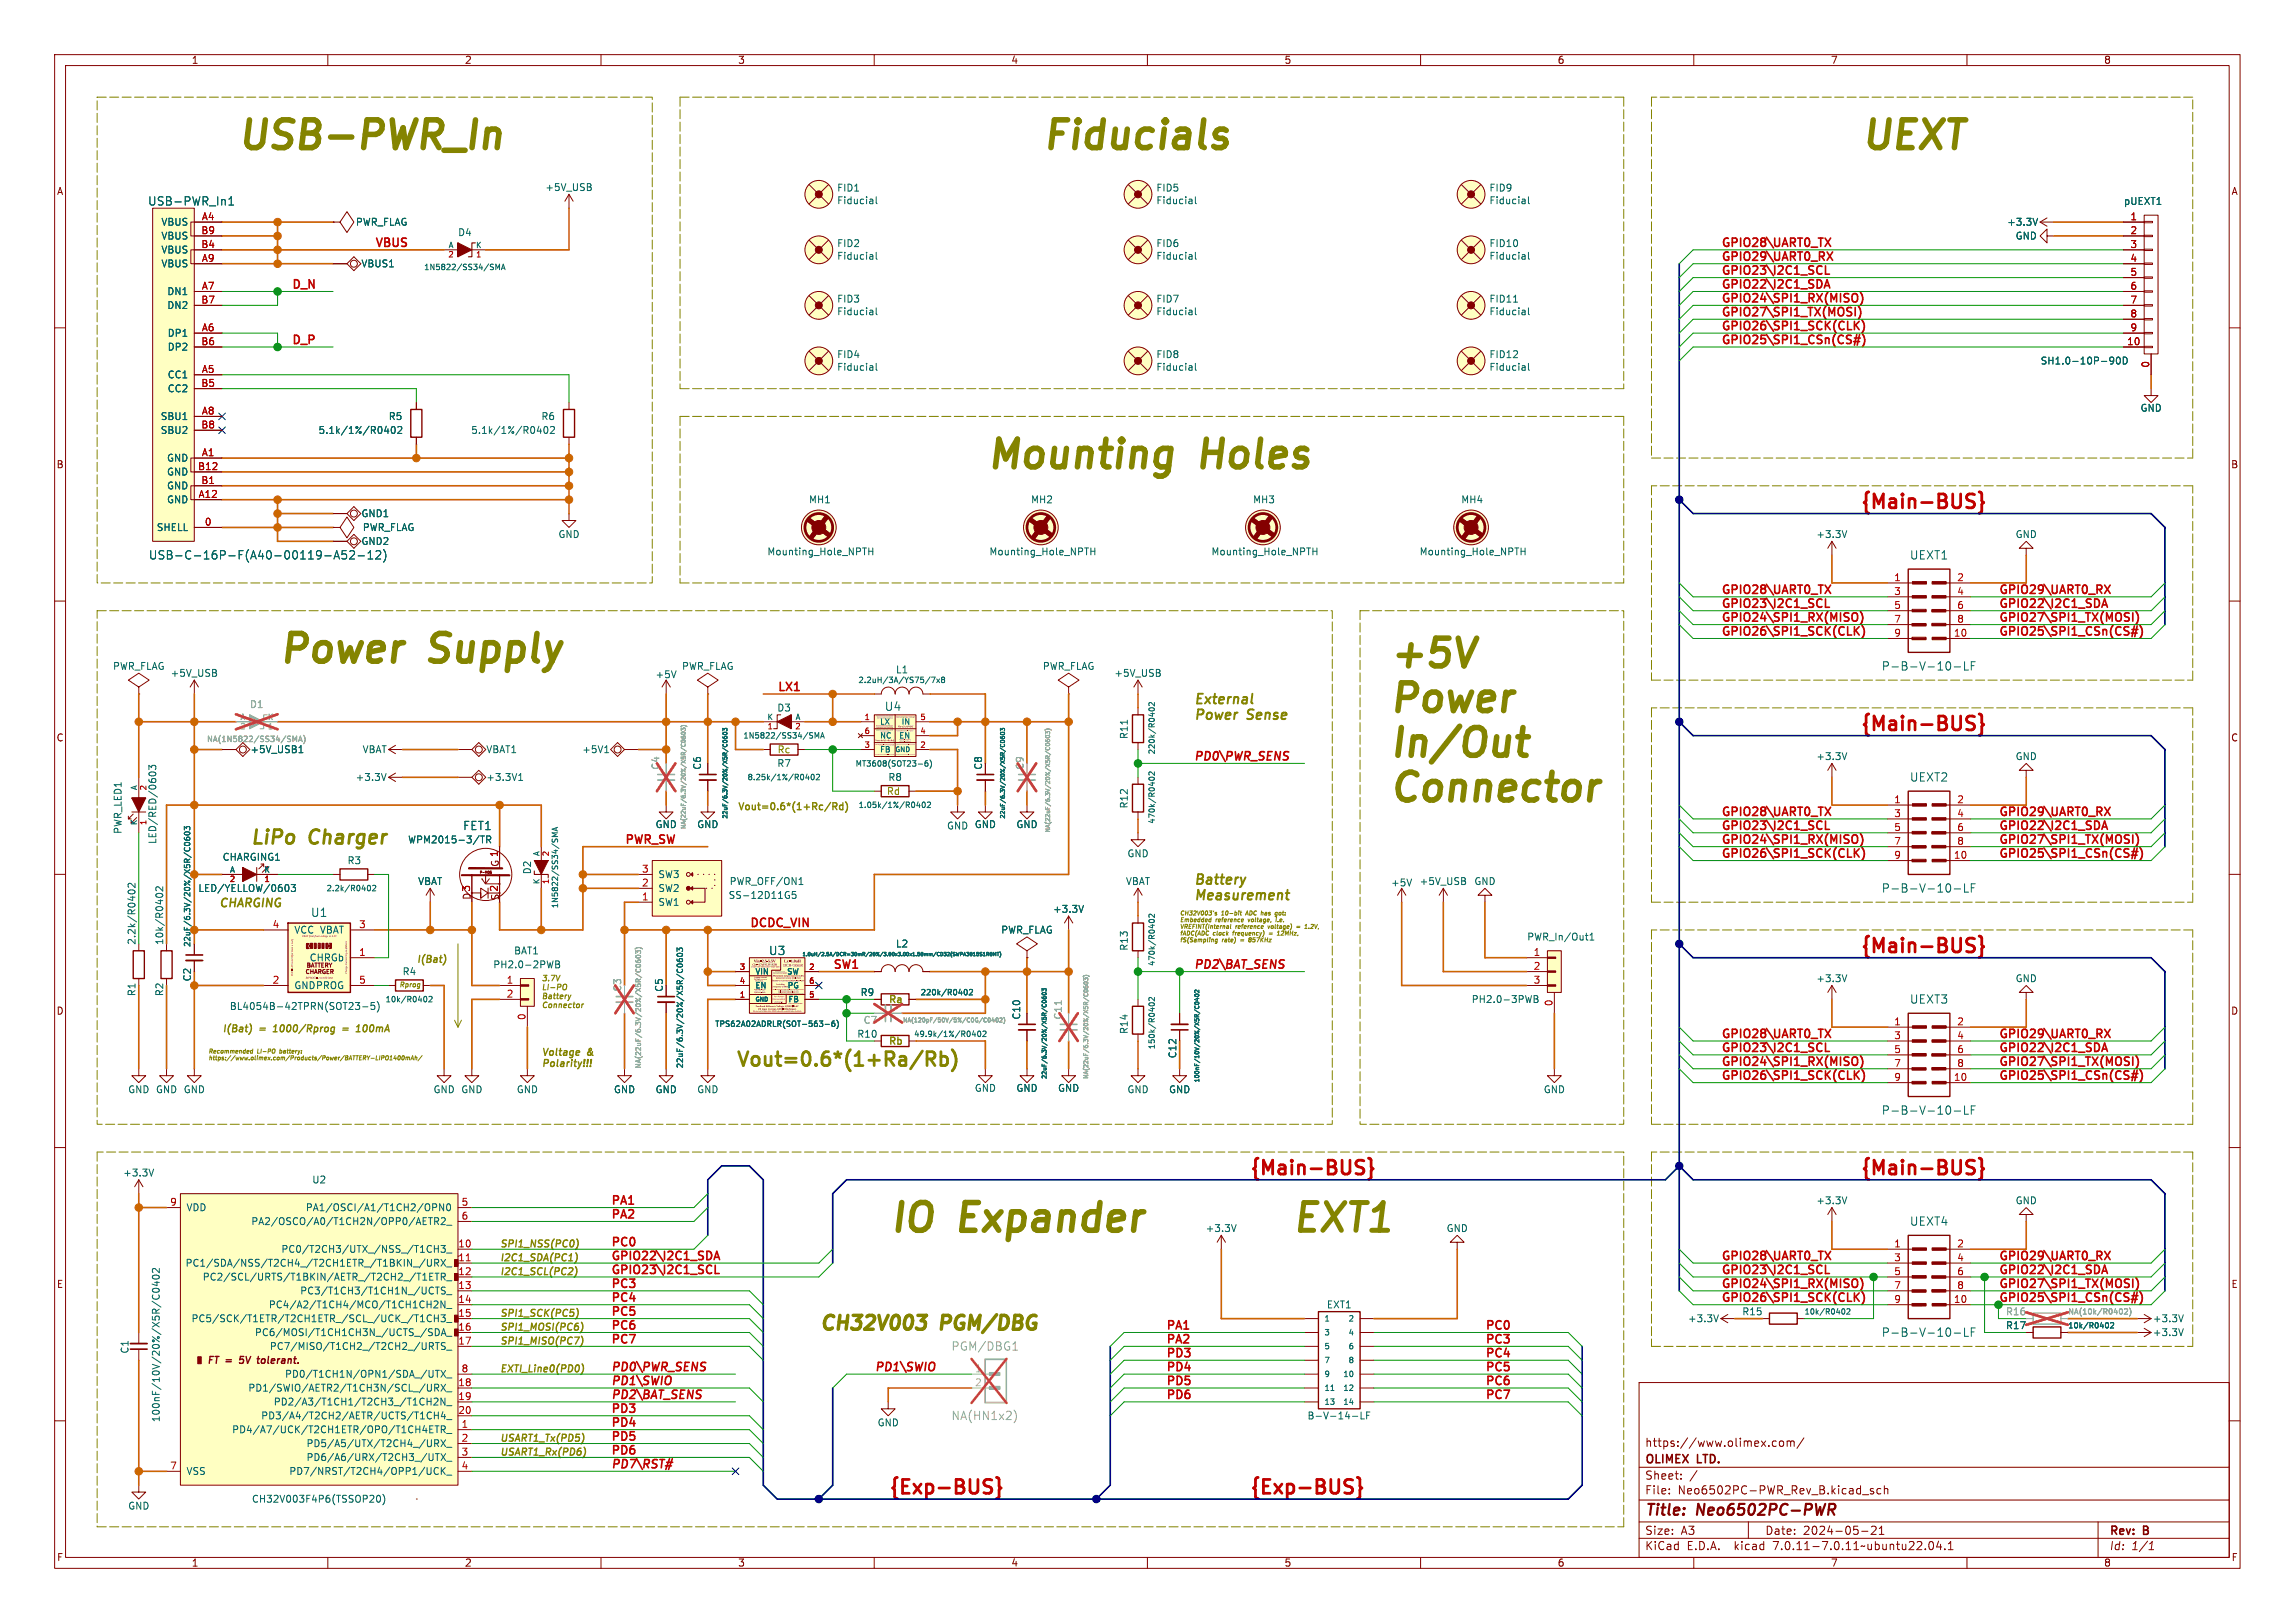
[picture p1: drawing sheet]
<svg xmlns="http://www.w3.org/2000/svg" width="297mm" height="210mm" viewBox="0 0 297 210" stroke-linecap="round" stroke-linejoin="round" font-family="sans-serif">
<defs><g id="words">
<g font-size="5" fill="#848400">
<text x="30.5" y="19.6">USB-PWR_In</text>
<text x="134.7" y="19.6">Fiducials</text>
<text x="240.7" y="19.6">UEXT</text>
<text x="127.5" y="60.9">Mounting</text>
<text x="155.8" y="60.9">Holes</text>
<text x="35.9" y="86">Power</text>
<text x="56" y="86">Supply</text>
<text x="179.6" y="86.6">+5V</text>
<text x="179.6" y="92.4">Power</text>
<text x="179.6" y="98.2">In/Out</text>
<text x="179.6" y="104">Connector</text>
<text x="114.9" y="159.7">IO</text>
<text x="124.6" y="159.7">Expander</text>
<text x="167" y="159.7">EXT1</text>
</g>
<g font-size="2.5" fill="#c20000">
<text x="240.7" y="65.9">{Main-BUS}</text>
<text x="240.7" y="94.7">{Main-BUS}</text>
<text x="240.7" y="123.4">{Main-BUS}</text>
<text x="161.6" y="152.2">{Main-BUS}</text>
<text x="240.7" y="152.2">{Main-BUS}</text>
<text x="114.9" y="193.5">{Exp-BUS}</text>
<text x="161.6" y="193.5">{Exp-BUS}</text>
</g>
<g font-size="2.5" fill="#848400">
<text x="32.3" y="109.4">LiPo</text>
<text x="40.1" y="109.4">Charger</text>
<text x="95.2" y="138.1">Vout=0.6*(1+Ra/Rb)</text>
<text x="106" y="172.2">CH32V003</text>
<text x="122.1" y="172.2">PGM/DBG</text>
</g>
<g font-size="2" fill="#840000">
<text x="212.8" y="196.5">Title:</text>
<text x="219.7" y="196.5">Neo6502PC-PWR</text>
</g>
<g font-size="1.8" fill="#848400">
<text x="154.5" y="91.2">External</text>
<text x="154.5" y="93.2">Power</text>
<text x="161.5" y="93.2">Sense</text>
<text x="154.5" y="114.5">Battery</text>
<text x="154.5" y="116.6">Measurement</text>
</g>
<g font-size="1.5" fill="#006464">
<text x="19.1" y="26.7">USB-PWR_In1</text>
<text x="19.2" y="72.5">USB-C-16P-F(A40-00119-A52-12)</text>
<text x="247.1" y="72.5">UEXT1</text>
<text x="243.5" y="86.9">P-B-V-10-LF</text>
<text x="114.4" y="92.1">U4</text>
<text x="247.1" y="101.3">UEXT2</text>
<text x="59.9" y="107.6">FET1</text>
<text x="40.2" y="118.8">U1</text>
<text x="243.5" y="115.6">P-B-V-10-LF</text>
<text x="99.4" y="123.7">U3</text>
<text x="247.1" y="130">UEXT3</text>
<text x="243.5" y="144.4">P-B-V-10-LF</text>
<text x="247.1" y="158.7">UEXT4</text>
<text x="243.5" y="173.1">P-B-V-10-LF</text>
</g>
<g font-size="1.5" fill="#c20000">
<text x="48.5" y="32">VBUS</text>
<text x="222.7" y="32">GPIO28\UART0_TX</text>
<text x="222.7" y="33.8">GPIO29\UART0_RX</text>
<text x="222.7" y="35.6">GPIO23\I2C1_SCL</text>
<text x="37.7" y="37.4">D_N</text>
<text x="222.7" y="39.2">GPIO24\SPI1_RX(MISO)</text>
<text x="222.7" y="37.4">GPIO22\I2C1_SDA</text>
<text x="222.7" y="41">GPIO27\SPI1_TX(MOSI)</text>
<text x="37.7" y="44.6">D_P</text>
<text x="222.7" y="44.6">GPIO25\SPI1_CSn(CS#)</text>
<text x="222.7" y="42.8">GPIO26\SPI1_SCK(CLK)</text>
<text x="222.7" y="76.9">GPIO28\UART0_TX</text>
<text x="258.6" y="76.9">GPIO29\UART0_RX</text>
<text x="222.7" y="82.3">GPIO26\SPI1_SCK(CLK)</text>
<text x="222.7" y="78.7">GPIO23\I2C1_SCL</text>
<text x="222.7" y="80.5">GPIO24\SPI1_RX(MISO)</text>
<text x="258.6" y="78.7">GPIO22\I2C1_SDA</text>
<text x="258.6" y="80.5">GPIO27\SPI1_TX(MOSI)</text>
<text x="258.6" y="82.3">GPIO25\SPI1_CSn(CS#)</text>
<text x="100.6" y="89.5">LX1</text>
<text x="154.5" y="98.5">PD0\PWR_SENS</text>
<text x="222.7" y="107.5">GPIO23\I2C1_SCL</text>
<text x="222.7" y="105.7">GPIO28\UART0_TX</text>
<text x="258.6" y="105.7">GPIO29\UART0_RX</text>
<text x="258.6" y="107.5">GPIO22\I2C1_SDA</text>
<text x="80.8" y="109.3">PWR_SW</text>
<text x="222.7" y="109.3">GPIO24\SPI1_RX(MISO)</text>
<text x="222.7" y="111.1">GPIO26\SPI1_SCK(CLK)</text>
<text x="258.6" y="111.1">GPIO25\SPI1_CSn(CS#)</text>
<text x="258.6" y="109.3">GPIO27\SPI1_TX(MOSI)</text>
<text x="97" y="120">DCDC_VIN</text>
<text x="107.8" y="125.4">SW1</text>
<text x="154.5" y="125.4">PD2\BAT_SENS</text>
<text x="222.7" y="134.4">GPIO28\UART0_TX</text>
<text x="222.7" y="136.2">GPIO23\I2C1_SCL</text>
<text x="222.7" y="138">GPIO24\SPI1_RX(MISO)</text>
<text x="258.6" y="136.2">GPIO22\I2C1_SDA</text>
<text x="258.6" y="138">GPIO27\SPI1_TX(MOSI)</text>
<text x="258.6" y="134.4">GPIO29\UART0_RX</text>
<text x="222.7" y="139.8">GPIO26\SPI1_SCK(CLK)</text>
<text x="258.6" y="139.8">GPIO25\SPI1_CSn(CS#)</text>
<text x="79" y="156">PA1</text>
<text x="79" y="161.3">PC0</text>
<text x="79" y="157.7">PA2</text>
<text x="79" y="166.7">PC3</text>
<text x="79" y="164.9">GPIO23\I2C1_SCL</text>
<text x="79" y="163.1">GPIO22\I2C1_SDA</text>
<text x="222.7" y="163.1">GPIO28\UART0_TX</text>
<text x="222.7" y="166.7">GPIO24\SPI1_RX(MISO)</text>
<text x="222.7" y="164.9">GPIO23\I2C1_SCL</text>
<text x="258.6" y="166.7">GPIO27\SPI1_TX(MOSI)</text>
<text x="258.6" y="164.9">GPIO22\I2C1_SDA</text>
<text x="258.6" y="163.1">GPIO29\UART0_RX</text>
<text x="79" y="170.3">PC5</text>
<text x="79" y="173.9">PC7</text>
<text x="79" y="172.1">PC6</text>
<text x="79" y="168.5">PC4</text>
<text x="150.9" y="173.9">PA2</text>
<text x="150.9" y="172.1">PA1</text>
<text x="192.2" y="173.9">PC3</text>
<text x="192.2" y="172.1">PC0</text>
<text x="222.7" y="168.5">GPIO26\SPI1_SCK(CLK)</text>
<text x="79" y="179.3">PD1\SWIO</text>
<text x="79" y="177.5">PD0\PWR_SENS</text>
<text x="113.1" y="177.5">PD1\SWIO</text>
<text x="150.9" y="179.3">PD5</text>
<text x="150.9" y="177.5">PD4</text>
<text x="150.9" y="175.7">PD3</text>
<text x="192.2" y="179.3">PC6</text>
<text x="192.2" y="177.5">PC5</text>
<text x="192.2" y="175.7">PC4</text>
<text x="79" y="181.1">PD2\BAT_SENS</text>
<text x="79" y="182.9">PD3</text>
<text x="79" y="184.7">PD4</text>
<text x="150.9" y="181.1">PD6</text>
<text x="192.2" y="181.1">PC7</text>
<text x="79" y="188.3">PD6</text>
<text x="79" y="190.1">PD7\RST#</text>
<text x="79" y="186.5">PD5</text>
</g>
<text font-size="1.5" fill="#848400" x="28.3" y="117.5">CHARGING</text>
<g font-size="1.5" fill="#989898">
<text x="258.6" y="168.5">GPIO25\SPI1_CSn(CS#)</text>
<text x="123.1" y="174.9">PGM/DBG1</text>
<text x="123.1" y="183.9">NA(HN1x2)</text>
</g>
<g font-size="1.5" fill="#840000">
<text x="212.8" y="191.6">Sheet:</text>
<text x="212.8" y="189.6">OLIMEX</text>
<text x="212.8" y="187.4">https://www.olimex.com/</text>
<text x="219.7" y="189.6">LTD.</text>
<text x="212.8" y="193.5">File:</text>
<text x="217.1" y="193.5">Neo6502PC-PWR_Rev_B.kicad_sch</text>
<text x="212.8" y="200.7">KiCad</text>
<text x="212.8" y="198.7">Size:</text>
<text x="217.5" y="198.7">A3</text>
<text x="218.3" y="200.7">E.D.A.</text>
<text x="224.6" y="200.7">kicad</text>
<text x="228.4" y="198.7">Date:</text>
<text x="229.7" y="200.7">7.0.11-7.0.11~ubuntu22.04.1</text>
<text x="233.3" y="198.7">2024-05-21</text>
<text x="272.9" y="198.9">Rev:</text>
<text x="272.9" y="200.7">Id:</text>
<text x="275.8" y="200.7">1/1</text>
<text x="277.4" y="198.9">B</text>
</g>
<g font-size="1.3" fill="#840000">
<text x="24.7" y="8.4">1</text>
<text x="60.1" y="8.4">2</text>
<text x="95.5" y="8.4">3</text>
<text x="130.8" y="8.4">4</text>
<text x="166.2" y="8.4">5</text>
<text x="201.5" y="8.4">6</text>
<text x="236.9" y="8.4">7</text>
<text x="272.2" y="8.4">8</text>
<text x="7.3" y="25.4">A</text>
<text x="288.7" y="25.4">A</text>
<text x="7.2" y="60.7">B</text>
<text x="288.7" y="60.7">B</text>
<text x="7.2" y="96.1">C</text>
<text x="288.7" y="96.1">C</text>
<text x="64.7" y="112.2" transform="rotate(-90 64.7 112.2)">G 1</text>
<text x="61.1" y="116.5" transform="rotate(-90 61.1 116.5)">D3</text>
<text x="64.7" y="116.6" transform="rotate(-90 64.7 116.6)">S 2</text>
<text x="7.2" y="131.4">D</text>
<text x="288.7" y="131.4">D</text>
<text x="7.3" y="166.8">E</text>
<text x="288.7" y="166.8">E</text>
<text x="26.7" y="176.7">FT =</text>
<text x="31.3" y="176.7">5V</text>
<text x="34" y="176.7">tolerant.</text>
<text x="7.3" y="202.1">F</text>
<text x="24.7" y="202.9">1</text>
<text x="60.1" y="202.9">2</text>
<text x="95.5" y="202.9">3</text>
<text x="130.8" y="202.9">4</text>
<text x="166.2" y="202.9">5</text>
<text x="201.5" y="202.9">6</text>
<text x="236.9" y="202.9">7</text>
<text x="272.2" y="202.9">8</text>
<text x="288.7" y="202.1">F</text>
</g>
<g font-size="1.3" fill="#006464">
<text x="20.8" y="29.3">VBUS</text>
<text x="46" y="29.3">PWR_FLAG</text>
<text x="70.5" y="24.9">+5V_USB</text>
<text x="108.3" y="24.9">FID1</text>
<text x="108.3" y="26.6">Fiducial</text>
<text x="149.6" y="24.9">FID5</text>
<text x="149.6" y="26.6">Fiducial</text>
<text x="192.7" y="24.9">FID9</text>
<text x="192.7" y="26.6">Fiducial</text>
<text x="259.7" y="29.3">+3.3V</text>
<text x="274.8" y="26.7">pUEXT1</text>
<text x="20.8" y="34.7">VBUS</text>
<text x="20.8" y="32.9">VBUS</text>
<text x="20.8" y="31.1">VBUS</text>
<text x="46.7" y="34.7">VBUS1</text>
<text x="59.2" y="30.7">D4</text>
<text x="108.3" y="32.1">FID2</text>
<text x="108.3" y="33.7">Fiducial</text>
<text x="149.6" y="32.1">FID6</text>
<text x="149.6" y="33.7">Fiducial</text>
<text x="192.7" y="32.1">FID10</text>
<text x="192.7" y="33.7">Fiducial</text>
<text x="260.8" y="31.1">GND</text>
<text x="21.6" y="38.3">DN1</text>
<text x="21.6" y="40.1">DN2</text>
<text x="108.3" y="39.3">FID3</text>
<text x="108.3" y="40.9">Fiducial</text>
<text x="149.6" y="39.3">FID7</text>
<text x="149.6" y="40.9">Fiducial</text>
<text x="192.7" y="39.3">FID11</text>
<text x="192.7" y="40.9">Fiducial</text>
<text x="21.6" y="43.7">DP1</text>
<text x="21.6" y="45.5">DP2</text>
<text x="108.3" y="46.5">FID4</text>
<text x="149.6" y="46.5">FID8</text>
<text x="192.7" y="46.5">FID12</text>
<text x="264" y="47.3">SH1.0-10P-90D</text>
<text x="21.6" y="49.1">CC1</text>
<text x="21.6" y="50.9">CC2</text>
<text x="108.3" y="48.1">Fiducial</text>
<text x="149.6" y="48.1">Fiducial</text>
<text x="192.7" y="48.1">Fiducial</text>
<text x="276.9" y="53.4">GND</text>
<text x="20.7" y="54.5">SBU1</text>
<text x="20.7" y="56.3">SBU2</text>
<text x="21.5" y="59.9">GND</text>
<text x="41.2" y="56.3">5.1k/1%/R0402</text>
<text x="50.2" y="54.5">R5</text>
<text x="60.9" y="56.3">5.1k/1%/R0402</text>
<text x="70" y="54.5">R6</text>
<text x="21.5" y="65.3">GND</text>
<text x="21.5" y="63.5">GND</text>
<text x="21.5" y="61.7">GND</text>
<text x="104.6" y="65.3">MH1</text>
<text x="133.4" y="65.3">MH2</text>
<text x="162.1" y="65.3">MH3</text>
<text x="189" y="65.3">MH4</text>
<text x="20.2" y="68.9">SHELL</text>
<text x="46.7" y="70.7">GND2</text>
<text x="46.7" y="67.1">GND1</text>
<text x="46.9" y="68.9">PWR_FLAG</text>
<text x="72.2" y="69.8">GND</text>
<text x="235" y="69.8">+3.3V</text>
<text x="260.8" y="69.8">GND</text>
<text x="99.2" y="72">Mounting_Hole_NPTH</text>
<text x="128" y="72">Mounting_Hole_NPTH</text>
<text x="156.7" y="72">Mounting_Hole_NPTH</text>
<text x="183.6" y="72">Mounting_Hole_NPTH</text>
<text x="14.6" y="86.8">PWR_FLAG</text>
<text x="22" y="87.7">+5V_USB</text>
<text x="84.8" y="87.9">+5V</text>
<text x="88.2" y="86.8">PWR_FLAG</text>
<text x="115.9" y="87.3">L1</text>
<text x="134.9" y="86.8">PWR_FLAG</text>
<text x="144.1" y="87.7">+5V_USB</text>
<text x="100.5" y="92.2">D3</text>
<text x="146.1" y="95.7" transform="rotate(-90 146.1 95.7)">R11</text>
<text x="32.3" y="97.6">+5V_USB1</text>
<text x="46" y="101.2">+3.3V</text>
<text x="46.9" y="97.6">VBAT</text>
<text x="62.9" y="101.2">+3.3V1</text>
<text x="62.9" y="97.6">VBAT1</text>
<text x="75.3" y="97.6">+5V1</text>
<text x="90.9" y="99.7" transform="rotate(-90 90.9 99.7)">C6</text>
<text x="100.5" y="99.4">R7</text>
<text x="114.9" y="101.2">R8</text>
<text x="127.2" y="99.7" transform="rotate(-90 127.2 99.7)">C8</text>
<text x="235" y="98.5">+3.3V</text>
<text x="260.8" y="98.5">GND</text>
<text x="15.9" y="108" transform="rotate(-90 15.9 108)">PWR_LED1</text>
<text x="84.8" y="107.3">GND</text>
<text x="90.2" y="107.3">GND</text>
<text x="122.5" y="107.5">GND GND</text>
<text x="126.1" y="107.3">GND</text>
<text x="131.5" y="107.3">GND</text>
<text x="146.1" y="104.7" transform="rotate(-90 146.1 104.7)">R12</text>
<text x="20.4" y="109.3" transform="rotate(-90 20.4 109.3)">LED/RED/0603</text>
<text x="28.7" y="111.5">CHARGING1</text>
<text x="44.9" y="112">R3</text>
<text x="52.7" y="109.3">WPM2015-3/TR</text>
<text x="68.9" y="113.2" transform="rotate(-90 68.9 113.2)">D2</text>
<text x="85.1" y="113.8">SW3</text>
<text x="145.8" y="111.1">GND</text>
<text x="25.6" y="115.6">LED/YELLOW/0603</text>
<text x="54" y="114.7">VBAT</text>
<text x="85.1" y="117.4">SW1</text>
<text x="85.1" y="115.6">SW2</text>
<text x="94.2" y="116.5">SS-12D11G5</text>
<text x="94.4" y="114.7">PWR_OFF/ON1</text>
<text x="136.2" y="118.2">+3.3V</text>
<text x="145.6" y="114.7">VBAT</text>
<text x="180" y="114.8">+5V</text>
<text x="183.7" y="114.7">+5V_USB</text>
<text x="190.7" y="114.7">GND</text>
<text x="17.7" y="122.3" transform="rotate(-90 17.7 122.3)">2.2k/R0402</text>
<text x="21.3" y="122.3" transform="rotate(-90 21.3 122.3)">10k/R0402</text>
<text x="38" y="120.9">VCC VBAT</text>
<text x="40" y="124.5">CHRGb</text>
<text x="63.8" y="125.4">PH2.0-2PWB</text>
<text x="66.5" y="123.6">BAT1</text>
<text x="115.9" y="122.7">L2</text>
<text x="129.5" y="120.9">PWR_FLAG</text>
<text x="146.1" y="123.1" transform="rotate(-90 146.1 123.1)">R13</text>
<text x="197.6" y="121.8">PWR_In/Out1</text>
<text x="17.7" y="129" transform="rotate(-90 17.7 129)">R1</text>
<text x="21.3" y="129" transform="rotate(-90 21.3 129)">R2</text>
<text x="24.9" y="127.1" transform="rotate(-90 24.9 127.1)">C2</text>
<text x="29.7" y="130.8">BL4054B-42TPRN(SOT23-5)</text>
<text x="38" y="128.1">GNDPROG</text>
<text x="52" y="126.3">R4</text>
<text x="85.9" y="128.4" transform="rotate(-90 85.9 128.4)">C5</text>
<text x="111.3" y="129">R9</text>
<text x="132.2" y="132" transform="rotate(-90 132.2 132)">C10</text>
<text x="190.4" y="129.9">PH2.0-3PWB</text>
<text x="235" y="127.2">+3.3V</text>
<text x="260.8" y="127.2">GND</text>
<text x="110.9" y="134.4">R10</text>
<text x="146.1" y="133.9" transform="rotate(-90 146.1 133.9)">R14</text>
<text x="152.4" y="137" transform="rotate(-90 152.4 137)">C12</text>
<text x="16.5" y="141.6">GND GND GND</text>
<text x="56" y="141.6">GND GND</text>
<text x="66.8" y="141.6">GND</text>
<text x="79.4" y="141.6">GND</text>
<text x="84.8" y="141.6">GND</text>
<text x="90.2" y="141.6">GND</text>
<text x="126.1" y="141.4">GND</text>
<text x="131.5" y="141.4">GND</text>
<text x="136.9" y="141.4">GND</text>
<text x="145.8" y="141.6">GND</text>
<text x="151.2" y="141.6">GND</text>
<text x="199.7" y="141.6">GND</text>
<text x="15.9" y="152.4">+3.3V</text>
<text x="40.3" y="153.3">U2</text>
<text x="235" y="156">+3.3V</text>
<text x="260.8" y="156">GND</text>
<text x="24.1" y="156.9">VDD</text>
<text x="32.4" y="158.7">PA2/OSCO/A0/T1CH2N/OPP0/AETR2_</text>
<text x="39.5" y="156.9">PA1/OSCI/A1/T1CH2/OPN0</text>
<text x="156" y="159.6">+3.3V</text>
<text x="187.1" y="159.6">GND</text>
<text x="23.9" y="164">PC1/SDA/NSS/T2CH4_/T2CH1ETR_/T1BKIN_/URX_</text>
<text x="26.2" y="165.8">PC2/SCL/URTS/T1BKIN/AETR_/T2CH2_/T1ETR_</text>
<text x="36.3" y="162.3">PC0/T2CH3/UTX_/NSS_/T1CH3_</text>
<text x="38.8" y="167.6">PC3/T1CH3/T1CH1N_/UCTS_</text>
<text x="24.7" y="171.2">PC5/SCK/T1ETR/T2CH1ETR_/SCL_/UCK_/T1CH3_</text>
<text x="32.9" y="173">PC6/MOSI/T1CH1CH3N_/UCTS_/SDA_</text>
<text x="34.7" y="169.4">PC4/A2/T1CH4/MCO/T1CH1CH2N_</text>
<text x="171.6" y="169.4">EXT1</text>
<text x="218.4" y="171.2">+3.3V</text>
<text x="225.4" y="170.3">R15</text>
<text x="259.5" y="172.1">R17</text>
<text x="278.5" y="173">+3.3V</text>
<text x="278.5" y="171.2">+3.3V</text>
<text x="16.8" y="175.2" transform="rotate(-90 16.8 175.2)">C1</text>
<text x="34.8" y="174.8">PC7/MISO/T1CH2_/T2CH2_/URTS_</text>
<text x="36.8" y="178.4">PD0/T1CH1N/OPN1/SDA_/UTX_</text>
<text x="20.8" y="184.1" transform="rotate(-90 20.8 184.1)">100nF/10V/20%/X5R/C0402</text>
<text x="30" y="185.6">PD4/A7/UCK/T2CH1ETR/OPO/T1CH4ETR_</text>
<text x="32.1" y="180.2">PD1/SWIO/AETR2/T1CH3N/SCL_/URX_</text>
<text x="33.7" y="183.8">PD3/A4/T2CH2/AETR/UCTS/T1CH4_</text>
<text x="35.4" y="182">PD2/A3/T1CH1/T2CH3_/T1CH2N_</text>
<text x="113.5" y="184.7">GND</text>
<text x="169.1" y="183.8">B-V-14-LF</text>
<text x="24.1" y="191">VSS</text>
<text x="37.4" y="191">PD7/NRST/T2CH4/OPP1/UCK_</text>
<text x="39.6" y="187.4">PD5/A5/UTX/T2CH4_/URX_</text>
<text x="39.6" y="189.2">PD6/A6/URX/T2CH3_/UTX_</text>
<text x="16.5" y="195.5">GND</text>
<text x="32.5" y="194.6">CH32V003F4P6(TSSOP20)</text>
</g>
<g font-size="1.3" fill="#a90000">
<text x="26.1" y="28.6">A4</text>
<text x="275.6" y="28.6">1</text>
<text x="26" y="32.1">B4</text>
<text x="26" y="30.4">B9</text>
<text x="26.1" y="33.9">A9</text>
<text x="275.6" y="30.4">2</text>
<text x="275.6" y="32.1">3</text>
<text x="275.6" y="33.9">4</text>
<text x="275.6" y="35.7">5</text>
<text x="26" y="39.3">B7</text>
<text x="26.1" y="37.5">A7</text>
<text x="275.6" y="37.5">6</text>
<text x="275.6" y="39.3">7</text>
<text x="275.6" y="41.1">8</text>
<text x="26" y="44.7">B6</text>
<text x="26.1" y="42.9">A6</text>
<text x="275.2" y="44.7">10</text>
<text x="275.6" y="42.9">9</text>
<text x="278.2" y="47.6" transform="rotate(-90 278.2 47.6)">0</text>
<text x="26" y="50.1">B5</text>
<text x="26.1" y="48.3">A5</text>
<text x="26.1" y="53.7">A8</text>
<text x="26" y="55.5">B8</text>
<text x="26.1" y="59.1">A1</text>
<text x="25.6" y="60.9">B12</text>
<text x="25.6" y="64.5">A12</text>
<text x="26" y="62.7">B1</text>
<text x="26.4" y="68.1">0</text>
<text x="245.1" y="75.3">1</text>
<text x="245.1" y="77">3</text>
<text x="253.2" y="75.3">2</text>
<text x="253.2" y="77">4</text>
<text x="245.1" y="78.8">5</text>
<text x="245.1" y="80.6">7</text>
<text x="245.1" y="82.4">9</text>
<text x="252.8" y="82.4">10</text>
<text x="253.2" y="78.8">6</text>
<text x="253.2" y="80.6">8</text>
<text x="245.1" y="104">1</text>
<text x="245.1" y="105.8">3</text>
<text x="245.1" y="107.6">5</text>
<text x="253.2" y="104">2</text>
<text x="253.2" y="105.8">4</text>
<text x="253.2" y="107.6">6</text>
<text x="64.5" y="111" transform="rotate(-90 64.5 111)">1</text>
<text x="83" y="113">3</text>
<text x="245.1" y="109.4">7</text>
<text x="245.1" y="111.2">9</text>
<text x="252.8" y="111.2">10</text>
<text x="253.2" y="109.4">8</text>
<text x="60.9" y="115.4" transform="rotate(-90 60.9 115.4)">3</text>
<text x="64.5" y="115.4" transform="rotate(-90 64.5 115.4)">2</text>
<text x="83" y="116.6">1</text>
<text x="83" y="114.8">2</text>
<text x="35.2" y="120.2">4</text>
<text x="46.4" y="123.7">1</text>
<text x="46.4" y="120.2">3</text>
<text x="198.4" y="123.7">1</text>
<text x="198.4" y="125.5">2</text>
<text x="35.2" y="127.3">2</text>
<text x="46.4" y="127.3">5</text>
<text x="65.5" y="127.3">1</text>
<text x="65.5" y="129.1">2</text>
<text x="198.4" y="127.3">3</text>
<text x="201" y="130.3" transform="rotate(-90 201 130.3)">0</text>
<text x="68.1" y="132.1" transform="rotate(-90 68.1 132.1)">0</text>
<text x="245.1" y="132.7">1</text>
<text x="245.1" y="134.5">3</text>
<text x="245.1" y="136.3">5</text>
<text x="253.2" y="132.7">2</text>
<text x="253.2" y="134.5">4</text>
<text x="253.2" y="136.3">6</text>
<text x="245.1" y="138.1">7</text>
<text x="245.1" y="139.9">9</text>
<text x="252.8" y="139.9">10</text>
<text x="253.2" y="138.1">8</text>
<text x="22" y="156.1">9</text>
<text x="59.2" y="161.5">10</text>
<text x="59.7" y="156.1">5</text>
<text x="59.7" y="157.9">6</text>
<text x="245.1" y="161.5">1</text>
<text x="253.2" y="161.5">2</text>
<text x="59.2" y="163.3">11</text>
<text x="59.2" y="165.1">12</text>
<text x="59.2" y="166.8">13</text>
<text x="245.1" y="163.3">3</text>
<text x="245.1" y="165.1">5</text>
<text x="245.1" y="166.8">7</text>
<text x="253.2" y="163.3">4</text>
<text x="253.2" y="165.1">6</text>
<text x="253.2" y="166.8">8</text>
<text x="59.2" y="168.6">14</text>
<text x="59.2" y="170.4">15</text>
<text x="59.2" y="172.2">16</text>
<text x="245.1" y="168.6">9</text>
<text x="252.8" y="168.6">10</text>
<text x="59.2" y="174">17</text>
<text x="59.2" y="179.4">18</text>
<text x="59.7" y="177.6">8</text>
<text x="59.2" y="181.2">19</text>
<text x="59.2" y="183">20</text>
<text x="59.7" y="184.8">1</text>
<text x="22" y="190.2">7</text>
<text x="59.7" y="186.6">2</text>
<text x="59.7" y="188.4">3</text>
<text x="59.7" y="190.2">4</text>
</g>
<g font-size="1.3" fill="#989898">
<text x="32.3" y="91.8">D1</text>
<text x="85.5" y="99.7" transform="rotate(-90 85.5 99.7)">C4</text>
<text x="132.6" y="99.7" transform="rotate(-90 132.6 99.7)">C9</text>
<text x="80.5" y="128.4" transform="rotate(-90 80.5 128.4)">C3</text>
<text x="137.6" y="132" transform="rotate(-90 137.6 132)">C11</text>
<text x="111.7" y="132.6">C7</text>
<text x="259.5" y="170.3">R16</text>
</g>
<g font-size="1.3" fill="#848400">
<text x="100.6" y="97.5">Rc</text>
<text x="95.3" y="104.9">Vout=0.6*(1+Rc/Rd)</text>
<text x="114.7" y="102.9">Rd</text>
<text x="53.9" y="124.6">I(Bat)</text>
<text x="114.9" y="129.9">Ra</text>
<text x="28.7" y="133.6">I(Bat)</text>
<text x="33.6" y="133.6">=</text>
<text x="35.8" y="133.6">1000/Rprog</text>
<text x="45.1" y="133.6">=</text>
<text x="47.2" y="133.6">100mA</text>
<text x="70" y="136.7">Voltage</text>
<text x="76" y="136.7">&amp;</text>
<text x="114.9" y="135.2">Rb</text>
<text x="70" y="138.1">Polarity!!!</text>
<text x="64.7" y="161.5">SPI1_NSS(PC0)</text>
<text x="64.7" y="163.3">I2C1_SDA(PC1)</text>
<text x="64.7" y="165.1">I2C1_SCL(PC2)</text>
<text x="64.7" y="172.2">SPI1_MOSI(PC6)</text>
<text x="64.7" y="170.4">SPI1_SCK(PC5)</text>
<text x="64.7" y="177.6">EXTI_Line0(PD0)</text>
<text x="64.7" y="174">SPI1_MISO(PC7)</text>
<text x="64.7" y="188.4">USART1_Rx(PD6)</text>
<text x="64.7" y="186.6">USART1_Tx(PD5)</text>
</g>
<g font-size="1.3" fill="#aaa">
<text x="126.1" y="177.6">1</text>
<text x="126.1" y="179.4">2</text>
</g>
<g font-size="1" fill="#006464">
<text x="54.8" y="35.1">1N5822/SS34/SMA</text>
<text x="58" y="32.1">A</text>
<text x="61.5" y="32.1">K</text>
<text x="111" y="88.5">2.2uH/3A/YS75/7x8</text>
<text x="96.1" y="95.7">1N5822/SS34/SMA</text>
<text x="99.2" y="93.2">K</text>
<text x="99.2" y="94.6">1</text>
<text x="102.8" y="94.6">2</text>
<text x="102.9" y="93.2">A</text>
<text x="113.8" y="93.9">LX</text>
<text x="113.8" y="95.7">NC</text>
<text x="116.3" y="95.7">EN</text>
<text x="116.6" y="93.9">IN</text>
<text x="96.7" y="101.1">8.25k/1%/R0402</text>
<text x="110.6" y="99.3">MT3608(SOT23-6)</text>
<text x="113.8" y="97.5">FB</text>
<text x="149.6" y="97.7" transform="rotate(-90 149.6 97.7)">220k/R0402</text>
<text x="17.8" y="106.9" transform="rotate(-90 17.8 106.9)">K</text>
<text x="17.8" y="102.3" transform="rotate(-90 17.8 102.3)">A</text>
<text x="19.2" y="106.8" transform="rotate(-90 19.2 106.8)">1</text>
<text x="19.2" y="102.4" transform="rotate(-90 19.2 102.4)">2</text>
<text x="111" y="104.7">1.05k/1%/R0402</text>
<text x="149.6" y="106.7" transform="rotate(-90 149.6 106.7)">470k/R0402</text>
<text x="29.7" y="113">A</text>
<text x="34.1" y="113">K</text>
<text x="69.9" y="110.9" transform="rotate(-90 69.9 110.9)">A</text>
<text x="71.3" y="110.9" transform="rotate(-90 71.3 110.9)">2</text>
<text x="42.2" y="115.5">2.2k/R0402</text>
<text x="69.9" y="114.5" transform="rotate(-90 69.9 114.5)">K</text>
<text x="71.3" y="114.5" transform="rotate(-90 71.3 114.5)">1</text>
<text x="72.4" y="117.6" transform="rotate(-90 72.4 117.6)">1N5822/SS34/SMA</text>
<text x="24.8" y="122.6" transform="rotate(-90 24.8 122.6)">22uF/6.3V/20%/X5R/C0603</text>
<text x="149.6" y="125.1" transform="rotate(-90 149.6 125.1)">470k/R0402</text>
<text x="49.8" y="129.8">10k/R0402</text>
<text x="97.7" y="126.2">VIN</text>
<text x="97.7" y="128">EN</text>
<text x="101.8" y="126.2">SW</text>
<text x="101.8" y="128">PG</text>
<text x="101.9" y="129.8">FB</text>
<text x="119.1" y="128.9">220k/R0402</text>
<text x="92.5" y="133">TPS62A02ADRLR(SOT-563-6)</text>
<text x="118.2" y="134.3">49.9k/1%/R0402</text>
<text x="149.6" y="135.9" transform="rotate(-90 149.6 135.9)">150k/R0402</text>
<text x="88.5" y="138.3" transform="rotate(-90 88.5 138.3)">22uF/6.3V/20%/X5R/C0603</text>
<text x="171.3" y="171.1">1</text>
<text x="171.3" y="172.9">3</text>
<text x="174.4" y="171.1">2</text>
<text x="174.4" y="172.9">4</text>
<text x="233.5" y="170.2">10k/R0402</text>
<text x="267.6" y="172">10k/R0402</text>
<text x="171.3" y="174.7">5</text>
<text x="171.3" y="176.5">7</text>
<text x="171.3" y="178.3">9</text>
<text x="173.7" y="178.3">10</text>
<text x="174.4" y="174.7">6</text>
<text x="174.4" y="176.5">8</text>
<text x="171.3" y="180.1">11</text>
<text x="171.3" y="181.9">13</text>
<text x="173.7" y="180.1">12</text>
<text x="173.7" y="181.9">14</text>
</g>
<g font-size="1" fill="#a90000">
<text x="57.9" y="33.5">2</text>
<text x="61.5" y="33.5">1</text>
<text x="111.8" y="93.2">1</text>
<text x="111.8" y="95">6</text>
<text x="119" y="95">4</text>
<text x="119" y="93.2">5</text>
<text x="111.8" y="96.8">3</text>
<text x="119" y="96.8">2</text>
<text x="29.7" y="114.4">2</text>
<text x="34.1" y="114.4">1</text>
<text x="95.7" y="125.5">3</text>
<text x="104.6" y="125.5">2</text>
<text x="95.7" y="129.1">1</text>
<text x="95.7" y="127.3">4</text>
<text x="104.6" y="129.1">5</text>
<text x="104.6" y="127.3">6</text>
</g>
<g font-size="1" fill="#aaa">
<text x="31" y="94.6">2</text>
<text x="34.6" y="94.6">1</text>
</g>
<g font-size="1" fill="#989898">
<text x="31" y="93.2">A</text>
<text x="34.6" y="93.2">K</text>
<text x="26.7" y="96.2">NA(1N5822/SS34/SMA)</text>
<text x="267.6" y="170.2">NA(10k/R0402)</text>
</g>
<g font-size="1" fill="#848400">
<text x="70" y="127">3.7V</text>
<text x="70" y="128.2">LI-PO</text>
<text x="70" y="129.3">Battery</text>
<text x="70" y="130.5">Connector</text>
</g>
<text font-size=".9" fill="#006464" x="115.7" y="97.5">GND</text>
<text font-size=".9" fill="#848400" x="51.6" y="127.8">Rprog</text>
<text font-size=".9" fill="#989898" x="83.1" y="138.3" transform="rotate(-90 83.1 138.3)">NA(22uF/6.3V/20%/X5R/C0603)</text>
<g font-size=".8" fill="#989898">
<text x="88.9" y="107.4" transform="rotate(-90 88.9 107.4)">NA(22uF/6.3V/20%/X5R/C0603)</text>
<text x="136" y="107.8" transform="rotate(-90 136 107.8)">NA(22uF/6.3V/20%/X5R/C0603)</text>
<text x="116.8" y="132.4">NA(120pF/50V/5%/C0G/C0402)</text>
<text x="141" y="139.7" transform="rotate(-90 141 139.7)">NA(22uF/6.3V/20%/X5R/C0603)</text>
</g>
<g font-size=".8" fill="#006464">
<text x="94.3" y="106" transform="rotate(-90 94.3 106)">22uF/6.3V/20%/X5R/C0603</text>
<text x="130.2" y="106" transform="rotate(-90 130.2 106)">22uF/6.3V/20%/X5R/C0603</text>
<text x="97.7" y="129.7">GND</text>
<text x="135.6" y="139.7" transform="rotate(-90 135.6 139.7)">22uF/6.3V/20%/X5R/C0603</text>
<text x="155.3" y="140.2" transform="rotate(-90 155.3 140.2)">100nF/10V/20%/X5R/C0402</text>
</g>
<g font-size=".8" fill="#848400">
<text x="152.7" y="118.5">CH32V003's</text>
<text x="152.7" y="119.3">Embedded</text>
<text x="157.4" y="119.3">reference</text>
<text x="158.1" y="118.5">10-bit</text>
<text x="161.5" y="118.5">ADC</text>
<text x="161.8" y="119.3">voltage,</text>
<text x="163.6" y="118.5">has</text>
<text x="165.6" y="119.3">i.e.</text>
<text x="165.7" y="118.5">got:</text>
<text x="152.7" y="120.2">VREFINT(Internal</text>
<text x="152.7" y="121.1">fADC(ADC</text>
<text x="152.7" y="122">fS(Sampling</text>
<text x="157" y="121.1">clock</text>
<text x="158.2" y="122">rate)</text>
<text x="159.8" y="121.1">frequency)</text>
<text x="159.9" y="120.2">reference</text>
<text x="160.8" y="122">=</text>
<text x="162.1" y="122">857KHz</text>
<text x="164.3" y="120.2">voltage)</text>
<text x="164.7" y="121.1">=</text>
<text x="166" y="121.1">12MHz,</text>
<text x="168.2" y="120.2">=</text>
<text x="169.5" y="120.2">1.2V,</text>
<text x="26.9" y="136.4">Recommended</text>
<text x="26.9" y="137.2">https://www.olimex.com/Products/Power/BATTERY-LIPO1400mAh/</text>
<text x="33.3" y="136.4">LI-PO</text>
<text x="36.4" y="136.4">battery:</text>
</g>
<g font-size=".8" fill="#840000">
<text x="39.6" y="125.3">BATTERY</text>
<text x="39.4" y="126.2">CHARGER</text>
</g>
<text font-size=".6" fill="#006464" x="103.7" y="123.9">1.0uH/2.5A/DCR=30mR/20%/3.00x3.00x1.50mm/CD32(SWPA3015S1R0MT)</text>
<g font-size=".5" fill="#840000">
<text x="97.5" y="124.7">Vin=2.5-5.5V</text>
<text x="101.5" y="124.7">Lx=1.0uH</text>
</g>
<text font-size=".5" fill="#006464" x="101.4" y="125.2">DCR&lt;50mR</text>
<g font-size=".4" fill="#840000">
<text x="62" y="113.2">P-MOS</text>
<text x="39.1" y="121.3">VBATfinal floatvoltageto4.2V</text>
<text x="97.4" y="125">Cin=4.7uF/6.3V/X5R</text>
<text x="38" y="126.3" transform="rotate(-90 38 126.3)">VCC=4.5Vto6.5V(atleasta 1uF)</text>
<text x="39.6" y="126.7">R(PROG)=2to10kOhm</text>
<text x="45" y="126" transform="rotate(-90 45 126)">ChargeCurrentUp to800mA</text>
</g>
<g font-size=".3" fill="#840000">
<text x="113.3" y="96">Vout=0.6*(1+Rc/Rd)</text>
<text x="116" y="92.9">OperatingInputVoltage</text>
<text x="116.2" y="94.2">Vin=(2-24)VDC</text>
<text x="97.6" y="128.2">V(ENH)=1.2V</text>
<text x="97.6" y="128.6">V(ENL)=0.4V</text>
<text x="97.6" y="126.6">Enablecontrol.</text>
<text x="97.8" y="130.4">FeedbackReferenceVoltage,V(REF)=0.6V</text>
<text x="98.1" y="130.7">FB Input Current,I(FB)=100nA(max)</text>
<text x="99.9" y="127">ShutdownCurrentI(SHDN)=0.01-2uA</text>
<text x="100" y="126.4">Maximumoutputcurrent2.0A</text>
<text x="100.2" y="129.1">PartNumber:</text>
<text x="100.4" y="126.7">QuiescentCurrentI(Q)=23uA</text>
</g>
<text font-size=".3" fill="#006464" x="99.3" y="127.7">SwitchingFrequency 2.4MHz</text>
<text font-size=".2" fill="#006464" x="113.3" y="96.5">FB Voltage=0.6V(Typical)</text>
<g font-size=".2" fill="#840000">
<text x="97.2" y="125.2">a largervaluereducesinputvoltageripple.</text>
<text x="97.6" y="126.8">Pullhightoturn on.</text>
<text x="97.7" y="127">Donotfloat.</text>
<text x="99.9" y="129.4">TPS62A02ADRLR</text>
<text x="100.2" y="129.8">(SOT563-6)</text>
<text x="100.5" y="131">toprovideacceptablenoisesensitivity.</text>
<text x="102" y="130">Vout=0.6*(1+Ra/Rb)</text>
</g>
</g></defs>
<g fill="none" stroke="#840000" stroke-width=".13">
<path d="M7.1 7.1h282.8v195.8h-282.8zM8.5 8.5h280v193h-280zM42.4 7.1v1.4M77.8 7.1v1.4M113.1 7.1v1.4M148.5 7.1v1.4M183.8 7.1v1.4M219.2 7.1v1.4M254.6 7.1v1.4M146 23.9l2.5 2.5M146 31.1l2.5 2.5M147.3 25.1h.1"/>
<path d="M147.3 32.3h.1M148.5 23.9l-2.5 2.5M148.5 31.1l-2.5 2.5M7.1 42.4h1.4M146 45.4l2.5 2.6M147.3 46.7h.1M148.5 45.4l-2.5 2.6M288.5 42.4h1.4M7.1 77.8h1.4M133.1 67.4l2.9 2.1M133.4 67l2.8 2.1M135.5 66.7l-2.1 2.8"/>
<path d="M136 67l-2.2 2.8M161.9 67.4l2.8 2.1M162.2 67l2.8 2.1M164.3 66.7l-2.1 2.8M164.7 67l-2.1 2.8M188.8 67.4l2.8 2.1M189.1 67l2.8 2.1M191.2 66.7l-2.1 2.8M191.6 67l-2.1 2.8M288.5 77.8h1.4M147.3 88v1.8M147.3 88l.5 .9"/>
<path d="M147.3 88l-.6 .9M7.1 113.1h1.4M138.3 118.5l-.5 .9M138.3 118.5v1.8M138.3 118.5l.5 .9M288.5 113.1h1.4M18 138.3v.9h.9l-.9 .9-.9-.9h.9M21.6 138.3v.9h.9l-.9 .9-.9-.9h.9M25.1 138.3v.9h.9l-.9 .9-.9-.9h.9M57.5 138.3v.9h.9l-.9 .9-.9-.9h.9M61.1 138.3v.9h.9l-.9 .9-.9-.9h.9M91.6 138.3v.9h.9l-.9 .9-.9-.9h.9"/>
<path d="M97 123.9h7.2v7.2h-7.2zM97 126.3h2.9v2.4h-2.9M99.9 128.7h1.8v1.2h-1.8zM99.9 128.7v1.2h-2.9M101 123.9v1.6h-1.1v3.2h4.3M113.1 129.3h.9M117.6 129.3h.9M132.9 123l1.4-.9-1.4-.9-1.3 .9 1.3 .9v.9M132.9 123.9h.1M138.3 138.3v.9h.9l-.9 .9-.9-.9h.9M147.3 138.3v.9h.9l-.9 .9-.9-.9h.9M147.3 129.3v.9"/>
<path d="M147.3 133.8v.9M152.7 138.3v.9h.9l-.9 .9-.9-.9h.9M152.7 131.1v1.4M152.7 133.4v1.3M7.1 148.5h1.4M18 152.7v1.8M18 152.7l-.6 .9M18 152.7l.5 .9M21.6 156.3h1.7M23.3 154.5h36v37.7h-36zM59.3 156.3h1.8M59.3 158h1.8"/>
<path d="M288.5 148.5h1.4M18 172.4v1.5M18 174.7v1.3M59.3 161.6h1.8M59.3 163.4h1.8M59.3 165.2h1.8M59.3 167h1.8M59.3 168.8h1.8M59.3 170.6h1.8M59.3 172.4h1.8M59.3 174.2h1.8M59.3 179.6h1.8"/>
<path d="M59.3 177.8h1.8M212.1 178.9h76.4v22.6h-76.4zM7.1 183.8h1.4M18 192.2v.9h.9l-.9 .9-.9-.9h.9M21.6 190.4h1.7M53.9 194h.1M59.3 185h1.8M59.3 181.4h1.8M59.3 186.8h1.8M59.3 183.2h1.8M59.3 188.6h1.8M59.3 190.4h1.8"/>
<path d="M212.1 199h76.4M212.1 196.9h76.4M212.1 194.1h76.4M212.1 189.9h76.4M216 193.2v.1M216 192.7v.1M217.5 191.3v.1M217.5 190.7v.1M219.6 190.3l-.9 1.4M226.3 196.9v2.1M229.9 186.5h-.3l-.2 .2v.3l.1 .1h.4M230.4 186.5h.2l.2 .2v.3l-.2 .2-.2-.1-.1-.1v-.3z"/>
<path d="M231.3 186.6l.3-.1 .1 .1M231.3 186.5v.7M231.7 186.6l.2-.1h.2l.1 .7M231.7 186.6v.6M233.5 186l-1 1.4M240.9 198.1h.8M241 193.4h.8M242.2 197.6l.4-.1 .1 .1 .1 .2-.7 .7h.7M242.4 192.7l-.2-.1-.2 .2 .1 .1 .3 .1v.3h-.4M243.2 198.5h.6M243.2 197.8l.3-.3v1M243.4 192.7l-.3-.1-.2 .2v.3l.1 .2h.4"/>
<path d="M243.9 192.7l.1-.1 .3 .1v.6M243.9 192.2v1.1M249.7 199.6l.2-.1a.57 .57 0 0 1 .3 .5 .57 .57 0 0 1-.3 .5l-.2-.1-.1-.3zM250.9 199.4l-.3 .8h.7M251.1 199.8v.7M252.1 199.8l.3-.3v1M271.5 196.9v4.6M278.3 199.7l.2-.2-.1 1M288.5 183.8h1.4M42.4 201.5v1.4M77.8 201.5v1.4M113.1 201.5v1.4"/>
<path d="M148.5 201.5v1.4M183.8 201.5v1.4M219.2 201.5v1.4M249.2 200.4v.1M251.7 200.4v.1M252.1 200.5h.6M254.6 201.5v1.4M278.1 200.5h.6"/>
<circle cx="147.3" cy="25.1" r="1.8"/>
<circle cx="147.3" cy="32.3" r="1.8"/>
<circle cx="147.3" cy="46.7" r="1.8"/>
<circle cx="134.7" cy="68.2" r="2.24"/>
<circle cx="163.4" cy="68.2" r="2.24"/>
<circle cx="190.4" cy="68.2" r="2.25"/>
</g>
<path d="M236.7 195.3h.5a.39 .39 0 0 0 .3-.3 .39 .39 0 0 0-.2-.4h-.5l-.2 1.4M237 195.3l.4 .7" fill="none" stroke="#840000" stroke-width=".28"/>
<path d="M151.6 132.5h2.1M16.9 173.9h2.1" fill="none" stroke="#840000" stroke-width=".23"/>
<path d="M151.6 133.3h2.1M16.9 174.6h2.1" fill="none" stroke="#840000" stroke-width=".22"/>
<g fill="none" stroke="#006464" stroke-width=".13">
<path d="M154.2 25.8l.1 .6M154.2 33l.1 .5M154.3 26.3l-.1 .1M154.3 26h-.1M154.3 33.5h-.1M154.3 33.2h-.1M154.7 25.5v.7l.1 .2M154.7 32.6v.8l.1 .1M154.2 47.4l.1 .5M154.3 47.9h-.1M154.3 47.5l-.1 .1M154.7 47v.8l.1 .1"/>
<path d="M140.4 70.9h.5M141.2 71.3h.5M141.2 70.9v.9M141.7 70.9v.9M169.1 70.9h.5M169.9 71.3h.5M169.9 70.9v.9M170.4 70.9v.9M196 70.9h.5M196.8 70.9v.9M196.8 71.3h.6M197.4 70.9v.9"/>
<path d="M149.9 87l.3 .2-.1 .2-.1 .1M150 86.7l.1 .1-.1 .2M140.2 117.2l-.3 .8M124.9 128.1v-.1a.38 .38 0 0 1 .3 .4 .38 .38 0 0 1-.3 .3 .48 .48 0 0 1 0-.6zM125.5 128.1l.2-.1 .2 .2-.5 .5h.5M148.7 129.8a.35 .35 0 0 1 .4-.1 .35 .35 0 0 1 .3 .4 .35 .35 0 0 1-.4 .1 .35 .35 0 0 1-.3-.4zM149.4 129.1v.4l-.5-.4-.2 .1v.3M154.6 128.7a.26 .26 0 0 1 .3-.1 .26 .26 0 0 1 .2 .3 .26 .26 0 0 1-.3 .1 .26 .26 0 0 1-.2-.3zM154.6 128.2v.2M154.6 129.9h.1M154.6 128.4h.1M154.7 129.7a.26 .26 0 0 1 .3-.1 .26 .26 0 0 1 .1 .3 .28 .28 0 0 1-.3 .1 .28 .28 0 0 1-.2-.3z"/>
<path d="M154.7 130.2l-.1 .1 .1 .2M154.7 128.1l-.1 .1M154.8 129.2h.3M155 129.1v.3l-.4-.1M155.1 130.2v.1l-.1 .2M155.1 128.1v.3l-.3-.3h-.1M19.9 151.3l-.3 .9M54.8 158.5h.4M54.8 157.6h.4M55.4 157.6h.6M55.6 155.9v.6M55.7 157.6v.9"/>
<path d="M56 156.2h.4l.1-.1v-.2l-.5-.1v.9M56.3 158h.4l.1-.1-.1-.3h-.4v.9M56.5 158l.3 .5M57.1 157.6h.4l.1 .2-.5 .7h.5M57.4 155.8v.9l-.5-.9v.9M57.8 158.5h.7M57.9 155.9l.1-.1a.48 .48 0 0 1 .3 .4 .48 .48 0 0 1-.3 .5l-.2-.4zM19.8 165.1a.53 .53 0 0 1 .8 .2 .51 .51 0 0 1-.9-.1zM19.8 166.8a.53 .53 0 0 1 .8 .2 .51 .51 0 0 1-.9-.1zM19.8 167.6l-.1 .1 .1 .2M20 165.9h.6M20.3 165.8v.6l-.6-.3"/>
<path d="M20.5 167.6l.1 .1v.2M20.6 164.1v.6l-.6-.6-.3 .2 .1 .3M54.4 171h.5M54.4 170.4l.3-.3v.9M54.7 165.6h.5M54.7 165l.3-.3v.9M55 162.9l-.8 1.2M55.3 168.8h.5M55.3 162.9v.8l.2 .1h.2l.1-.1v-.8M55.6 173.7h.3l.2 .2-.1 .3h-.4M55.6 165.2h.3M55.6 171.9l.4 .1"/>
<path d="M55.7 161.2h.1M55.8 168.3v.9M55.8 172.4l.2 .2-.2 .2M55.8 174.2l.3 .4M55.8 162l-.1 .1M55.8 179.1v.8l-.1 .1-.3-.1M55.8 170.2a.43 .43 0 0 0-.6 .3 .43 .43 0 0 0 .5 .5l.1-.1M56 164.7h-.4v.9h.4M56 177.3v.7l-.1 .2h-.2M56.2 168.4l.3-.1 .2 .3-.6 .6h.6M56.2 161.2v.9M56.2 170.1v.9"/>
<path d="M56.2 161.6h.5M56.2 170.6h.5M56.3 163.4h.4l.1-.2-.1-.2-.4-.1v.9M56.3 179.6l.4-.1 .1-.1-.1-.2-.4-.1v.9M56.3 164.7h.5M56.3 171.9a.45 .45 0 0 1 .6 .5 .45 .45 0 0 1-.6 .4zM56.3 166.5h.6M56.3 173.7h.6M56.3 177.3h.6M56.5 163.4l.3 .4M56.5 179.6l.3 .4M56.6 164.7v.9"/>
<path d="M56.6 166.5v.9M56.6 173.7v.9M56.6 177.3v.9M56.7 161.2v.9M56.7 170.1v.9M57.1 161.2h.5l-.3 .3 .3 .1v.4l-.1 .1-.4-.1M57.1 170.1h.5l-.3 .4 .3 .1v.3l-.1 .1-.4-.1M57.1 162.9l.6 .9M57.1 179.1l.6 .9M57.1 177.3l.6 .9M57.1 165.2h.4l.1-.2v-.2l-.5-.1v.9M57.1 172.8l.3-.9 .3 .9"/>
<path d="M57.2 172.6h.4M57.3 165.2l.3 .4M57.6 168.3v.9l-.5-.9v.9M57.6 166.6l-.3-.1-.1 .1v.3l.3 .2 .1 .2-.1 .1h-.4M57.6 173.8l-.3-.1-.2 .2 .1 .2 .4 .2v.2l-.1 .1h-.4M57.7 162.9l-.6 .9M57.7 179.1l-.6 .9M57.7 177.3l-.6 .9M57.8 162.1h.7M57.8 163.9h.7M57.8 165.7h.7M57.8 167.5h.7"/>
<path d="M57.8 169.3h.7M57.8 171.1h.7M57.8 172.9h.7M57.8 174.7h.7M57.8 178.3h.7M48.9 193.5a.48 .48 0 0 1 .4 .4 .48 .48 0 0 1-.4 .5 .6 .6 0 0 1 0-.9zM49.5 193.4a1.03 1.03 0 0 1 0 1.3M54.7 185.1h.6M55.3 181.3h.5M55.6 184.9h.3M55.8 180.9v.9M55.8 189.9v.7l-.2 .2"/>
<path d="M55.8 182.8a.43 .43 0 0 0-.6 .3 .43 .43 0 0 0 .5 .5l.1-.1M56 184.5h-.4v.9h.4M56 188.1v.7l-.1 .2M56.2 181l.3-.1 .2 .3-.6 .6h.6M56.2 182.7v.9M56.2 183.1h.5M56.3 186.8l.4-.1 .1-.1-.1-.2-.4-.1v.9M56.3 184.5h.5M56.3 188.1h.6M56.5 186.8l.3 .4M56.6 184.5v.9M56.6 188.1v.9"/>
<path d="M56.7 182.7v.9M56.7 190a.43 .43 0 0 0-.6 .3 .43 .43 0 0 0 .5 .5l.1-.1M57.1 186.3l.6 .9M57.1 188.1l.6 .9M57.1 185l.4-.1 .1-.1v-.2l-.5-.1v.9M57.1 189.9v.9M57.2 190.3l.4 .5M57.3 185l.3 .4M57.3 182.7l-.2 .6h.6M57.5 183v.6M57.6 180.9v.9l-.5-.9v.9M57.6 189.9l-.5 .5"/>
<path d="M57.7 186.3l-.6 .9M57.7 188.1l-.6 .9M57.8 185.5h.7M57.8 180.1h.7M57.8 181.9h.7M57.8 187.3h.7M57.8 183.7h.7M57.8 189.1h.7M57.8 190.9h.7"/>
</g>
<path d="M79.7 129.7h2.2M137.2 133.3h2.2" fill="none" stroke="#a1a1a1" stroke-width=".23"/>
<path d="M79.7 129h2.2M137.2 132.5h2.2" fill="none" stroke="#a1a1a1" stroke-width=".22"/>
<path d="M80.8 127.5v1.4M80.8 129.7v1.4M138.3 131.1v1.4M138.3 133.3v1.4" fill="none" stroke="#a1a1a1" stroke-width=".13"/>
<g fill="none" stroke="#989898" stroke-width=".13">
<path d="M82.2 122.8a.72 .72 0 0 1 .9 0M82.3 123.4v-.4l.2 .2 .1-.2h.2v.4M82.3 124.3l.1 .2 .4 .1 .1-.2-.1-.2-.3 .1v.1l.1 .2M82.3 123.7a.31 .31 0 0 1 .4-.1 .31 .31 0 0 1 .2 .3 .31 .31 0 0 1-.4 .1 .31 .31 0 0 1-.2-.3zM82.3 124.9a.31 .31 0 0 1 .4-.1 .31 .31 0 0 1 .2 .3 .31 .31 0 0 1-.4 .1 .31 .31 0 0 1-.2-.3zM82.3 125.4v.1M82.8 125.4l.1 .1M137.4 129.5v.5M140.2 126.4a.62 .62 0 0 1 .8 0M140.2 126.9v-.4l.2 .2 .1-.1h.2v.3M140.2 127.6l.2 .2 .3 .1 .1-.1-.1-.2h-.2l-.1 .2 .2 .1M140.3 127.1a.26 .26 0 0 1 .3-.1 .26 .26 0 0 1 .2 .3 .26 .26 0 0 1-.3 .1 .26 .26 0 0 1-.2-.3z"/>
<path d="M140.3 128.1a.26 .26 0 0 1 .3-.1 .26 .26 0 0 1 .2 .3 .26 .26 0 0 1-.3 .1 .26 .26 0 0 1-.2-.3zM140.3 128.6l-.1 .1M140.7 128.6l.1 .1"/>
</g>
<path d="M79.6 127.5l2.4 3.6M82 127.5l-2.4 3.6M137.1 131.1l2.4 3.6M139.5 131.1l-2.4 3.6" fill="none" stroke="#eb3a3d" stroke-width=".32"/>
<path d="M114 128.6h3.6v1.4h-3.6zM146.6 130.2h1.4v3.6h-1.4zM31 176.3v.1M33.3 175.8h.3M33.4 176.4h.1" fill="none" stroke="#840000" stroke-width=".18"/>
<g fill="#ffffc2" stroke="#ffffc2" stroke-width=".13">
<path d="M23.3 154.5h36v37.7h-36z"/>
<path d="M97 123.9h7.2v7.2h-7.2z"/>
<circle cx="190.4" cy="68.2" r="2.25"/>
<circle cx="147.3" cy="25.1" r="1.8"/>
<circle cx="147.3" cy="32.3" r="1.8"/>
<circle cx="147.3" cy="46.7" r="1.8"/>
<circle cx="163.4" cy="68.2" r="2.24"/>
<circle cx="134.7" cy="68.2" r="2.24"/>
</g>
<g fill="none" stroke="#840000" stroke-width=".36">
<path d="M133.4 67.2l2.6 1.9M135.6 66.9l-2 2.6M135.7 66.9l-1.9 2.7 2-2.6M136 69.2l-2.6-1.8 2.6 1.9M162.2 67.2l2.6 1.9M164.3 66.9l-1.9 2.6M164.4 66.9l-1.9 2.7 2-2.6M164.8 69.2l-2.7-1.8 2.6 1.9M189.1 67.2l2.6 1.9M191.3 66.9l-2 2.6M191.4 66.9l-1.9 2.7 2-2.6M191.7 69.2l-2.7-1.8 2.6 1.9"/>
<circle cx="134.7" cy="68.2" r="1.8"/>
<circle cx="163.4" cy="68.2" r="1.8"/>
<circle cx="190.4" cy="68.2" r="1.8"/>
</g>
<g fill="#840000" stroke="#840000" stroke-width=".13">
<path d="M25.6 175.6h.4v.9h-.4z"/>
<path d="M58.8 172h.5v.9h-.5z"/>
<path d="M58.8 170.2h.5v.9h-.5z"/>
<path d="M58.8 164.8h.5v.9h-.5z"/>
<path d="M58.8 163h.5v.9h-.5z"/>
<circle cx="190.4" cy="68.2" r=".9"/>
<circle cx="147.3" cy="25.1" r=".45"/>
<circle cx="147.3" cy="32.3" r=".45"/>
<circle cx="147.3" cy="46.7" r=".45"/>
<circle cx="163.4" cy="68.2" r=".9"/>
<circle cx="134.7" cy="68.2" r=".9"/>
</g>
<path d="M60.3 163.1h.6" fill="none" stroke="#a90000" stroke-width=".13"/>
<g fill="#840000">
<path d="M100.3 125.6l.1 .1h-.1z"/>
<path d="M100.4 125.6v.1z"/>
<path d="M100.5 125.6v.1z"/>
<path d="M100.7 125.6v.1z"/>
<path d="M100.9 125.6v.1z"/>
<path d="M100.9 125.7h.1z"/>
<path d="M101.3 125.7h.1z"/>
<path d="M101.5 125.6v.1z"/>
<path d="M100.4 125.8h.1z"/>
<path d="M100.7 125.8h.1z"/>
<path d="M101.3 125.8h.1z"/>
<path d="M101.4 125.8h.1z"/>
<path d="M100.1 125.9v.1z"/>
<path d="M100.2 125.9v.1z"/>
<path d="M100.3 125.9v.1z"/>
<path d="M100.5 125.9v.1z"/>
<path d="M100.9 125.9v.1z"/>
<path d="M101.1 125.9l.1 .1z"/>
<path d="M101.3 125.9v.1z"/>
<path d="M101.3 125.9l.1 .1z"/>
<path d="M101.4 125.9v.1z"/>
<path d="M100 128l.1 .1z"/>
<path d="M100.1 128l.1 .1z"/>
<path d="M100.2 128l.1 .1z"/>
<path d="M100.3 128v.1z"/>
<path d="M100.3 128.1h.1z"/>
<path d="M100.3 128h.1z"/>
<path d="M100.4 128l.1 .1z"/>
<path d="M100.5 128v.1z"/>
<path d="M100.6 128v.1z"/>
<path d="M100.6 128h.1z"/>
<path d="M100.7 128l.1 .1z"/>
<path d="M100.8 128v.1z"/>
<path d="M100.9 128v.1z"/>
<path d="M100.9 128l.1 .1z"/>
<path d="M101 128h.1l-.1 .1z"/>
<path d="M101.1 128v.1z"/>
<path d="M101.2 128l.1 .1z"/>
<path d="M101.3 128l.1 .1v-.1v.1z"/>
<path d="M101.4 128v.1z"/>
<path d="M101.5 128h.1v.1h-.1z"/>
<path d="M103.5 128l.1 .1z"/>
<path d="M103.6 128v.1z"/>
<path d="M103.6 128l.1 .1z"/>
<path d="M103.8 128v.1z"/>
<path d="M103.8 128l.1 .1z"/>
<path d="M103.9 128l.1 .1z"/>
<path d="M104 128v.1z"/>
<path d="M100.7 128.2l.1 .1z"/>
<path d="M100.8 128.2l.1 .1z"/>
<path d="M100.9 128.2l.1 .1z"/>
<path d="M101 128.2v.1z"/>
<path d="M101 128.2h.1z"/>
<path d="M101.1 128.2l.1 .1z"/>
<path d="M101.2 128.2l.1 .1z"/>
<path d="M101.3 128.2v.1z"/>
<path d="M101.3 128.2h.1v.1z"/>
<path d="M101.5 128.2l-.1 .1z"/>
<path d="M100.7 128.4h.1z"/>
<path d="M100.8 128.4h.1z"/>
<path d="M100.9 128.4h.1z"/>
<path d="M101 128.4h.1z"/>
<path d="M101.2 128.3v.1z"/>
<path d="M101.2 128.3l.1 .1z"/>
<path d="M101.3 128.3h.1v.1z"/>
<path d="M101.5 128.3l-.1 .1z"/>
<path d="M101.6 128.3v.1z"/>
<path d="M101.7 128.3v.1l.1-.1-.1 .1z"/>
<path d="M101.8 128.3v.1z"/>
<path d="M101.8 128.3h.1v.1h-.1z"/>
<path d="M101.9 128.3l.1 .1z"/>
<path d="M102 128.3l.1 .1h-.1h.1z"/>
<path d="M102.2 128.4v.1z"/>
<path d="M102.2 128.3v.1z"/>
<path d="M102.4 128.3l.1 .1v-.1l-.1 .1z"/>
<path d="M102.5 128.4l.1-.1v.1z"/>
<path d="M102.5 128.4h.1z"/>
<path d="M102.6 128.3v.1l.1-.1-.1 .1z"/>
<path d="M102.8 128.4h.1z"/>
<path d="M102.9 128.4h.1z"/>
<path d="M103.1 128.3l.1 .1z"/>
<path d="M103.2 128.3v.1l.1-.1-.1 .1z"/>
<path d="M103.3 128.3v.2z"/>
<path d="M100 128.5l.1 .1z"/>
<path d="M100.1 128.5v.1z"/>
<path d="M100.4 128.5v.1z"/>
<path d="M100.5 128.5h.1z"/>
<path d="M100.7 128.5l.1 .1z"/>
<path d="M100.8 128.5v.1z"/>
<path d="M100.9 128.5v.1z"/>
<path d="M101.1 128.5v.1z"/>
<path d="M101.2 128.5v.1z"/>
<path d="M101.4 128.5v.1z"/>
<path d="M101.7 128.5v.1z"/>
<path d="M101.7 128.5l.1 .1z"/>
<path d="M101.8 128.5l.1 .1z"/>
<path d="M101.9 128.5v.1z"/>
<path d="M102.1 128.5v.1z"/>
<path d="M102.2 128.5v.1z"/>
<path d="M102.2 128.5l.1 .1z"/>
<path d="M102.4 128.5l.1 .1z"/>
<path d="M102.7 128.5l.1 .1z"/>
<path d="M103 128.5v.1z"/>
<path d="M103 128.5l.1 .1z"/>
<path d="M103.1 128.5l.1 .1z"/>
<path d="M103.2 128.5v.1z"/>
<path d="M103.4 128.5v.1z"/>
<path d="M103.6 128.5l.1 .1z"/>
<path d="M103.8 128.5v.1z"/>
<path d="M103.9 128.5v.1z"/>
<path d="M97.5 130.8h.1v.1h-.2l.1-.1z"/>
<path d="M97.6 130.8l.1 .1z"/>
<path d="M97.8 130.8h.1v.1v-.1l-.2 .1z"/>
<path d="M97.9 130.8l.1 .1v-.1v.1z"/>
<path d="M99 130.8h.1l-.1 .1z"/>
<path d="M100.5 127.3h.1h-.1l.1 .1h-.1h.1z"/>
<path d="M100.6 127.3l.1 .1 .1-.1-.1 .1z"/>
<path d="M100.8 127.3l.1 .1z"/>
<path d="M100.9 127.3v.1z"/>
<path d="M101.1 127.3l.1 .1-.1-.1v.1z"/>
<path d="M101.2 127.3l.1 .1z"/>
<path d="M101.3 127.3h.1v.1l-.1-.1v.1z"/>
<path d="M101.4 127.3h.1l-.1 .1 .1 .1h-.1h.1h-.1z"/>
<circle cx="100.4" cy="125.7" r=".01"/>
<circle cx="100.8" cy="125.6" r=".01"/>
<circle cx="101" cy="125.7" r=".02"/>
<circle cx="101.2" cy="125.7" r=".02"/>
<circle cx="100.3" cy="125.8" r=".02"/>
<circle cx="100.5" cy="125.8" r=".01"/>
<circle cx="100.9" cy="125.8" r=".02"/>
<circle cx="101.3" cy="125.8" r=".02"/>
<circle cx="100.4" cy="126" r=".02"/>
<circle cx="100.6" cy="126" r=".02"/>
<circle cx="100.7" cy="125.9" r=".01"/>
<circle cx="100.9" cy="125.9" r=".02"/>
<circle cx="101.1" cy="128" r=".05"/>
<circle cx="101.2" cy="128.1" r=".01"/>
<circle cx="104" cy="128.1" r=".01"/>
<circle cx="101.5" cy="128.2" r=".05"/>
<circle cx="101.6" cy="128.3" r=".01"/>
<circle cx="101.5" cy="128.4" r=".05"/>
<circle cx="101.6" cy="128.4" r=".01"/>
<circle cx="102.3" cy="128.4" r=".01"/>
<circle cx="102.3" cy="128.4" r=".05"/>
<circle cx="103.1" cy="128.4" r=".01"/>
<circle cx="100.2" cy="128.6" r=".02"/>
<circle cx="100.3" cy="128.5" r=".02"/>
<circle cx="101.1" cy="128.5" r=".01"/>
<circle cx="101.3" cy="128.5" r=".01"/>
<circle cx="101.3" cy="128.5" r=".02"/>
<circle cx="101.5" cy="128.5" r=".02"/>
<circle cx="101.5" cy="128.5" r=".01"/>
<circle cx="101.7" cy="128.6" r=".01"/>
<circle cx="101.8" cy="128.5" r=".01"/>
<circle cx="102.4" cy="128.6" r=".02"/>
<circle cx="102.6" cy="128.6" r=".02"/>
<circle cx="102.6" cy="128.5" r=".01"/>
<circle cx="102.8" cy="128.6" r=".02"/>
<circle cx="102.9" cy="128.6" r=".02"/>
<circle cx="103.5" cy="128.6" r=".02"/>
<circle cx="103.8" cy="128.5" r=".01"/>
<circle cx="104" cy="128.6" r=".01"/>
<circle cx="98.1" cy="130.8" r=".04"/>
<circle cx="100.8" cy="127.3" r=".02"/>
<circle cx="101" cy="127.4" r=".06"/>
<circle cx="101.2" cy="127.3" r=".02"/>
</g>
<g fill="none" stroke="#840000" stroke-width=".13">
<path d="M104.7 38.3l2.5 2.5M104.7 23.9l2.5 2.5M104.7 31.1l2.5 2.5M106 39.5h.1M106 25.1h.1M106 32.3h.1M107.2 38.3l-2.5 2.5M107.2 23.9l-2.5 2.5M107.2 31.1l-2.5 2.5M189.1 38.3l2.5 2.5M189.1 31.1l2.5 2.5M189.1 23.9l2.5 2.5"/>
<path d="M190.4 39.5h.1M190.4 32.3h.1M190.4 25.1h.1M191.6 38.3l-2.5 2.5M191.6 31.1l-2.5 2.5M191.6 23.9l-2.5 2.5M264 28.7h1.8M264 28.7l.9 .6M264.9 30.5v.9l-.9-.9 .9-.9v.9h.9M264.9 28.2l-.9 .5M274.8 28.7h2.7M274.8 30.5h2.7"/>
<path d="M274.8 32.3h2.7M274.8 34.1h2.7M274.8 35.9h2.7M274.8 37.7h2.7M274.8 39.5h2.7M277.5 39.4h1.1v.2h-1.1zM277.5 37.6h1.1v.2h-1.1zM277.5 35.8h1.1v.2h-1.1zM277.5 34h1.1v.2h-1.1zM277.5 32.2h1.1v.2h-1.1zM277.5 30.4h1.1v.2h-1.1zM277.5 28.6h1.1v.2h-1.1z"/>
<path d="M277.5 27.8h1.8v18h-1.8zM104.7 45.4l2.5 2.6M106 46.7h.1M107.2 45.4l-2.5 2.6M189.1 45.4l2.5 2.6M190.4 46.7h.1M191.6 45.4l-2.5 2.6M274.8 44.9h2.7M274.8 41.3h2.7M274.8 43.1h2.7M277.5 44.8h1.1v.2h-1.1zM277.5 43h1.1v.2h-1.1z"/>
<path d="M277.5 41.2h1.1v.2h-1.1zM278.4 50.3v.9h.9l-.9 .9-.9-.9h.9M278.4 45.8v2.7M104.4 67.4l2.8 2.1M104.7 67l2.8 2.1M106.8 66.7l-2.1 2.8M107.2 67l-2.1 2.8M237.1 70l.5 .9M237.1 70v1.8M237.1 70l-.6 .9M244.3 79h2.6M244.3 77.2h2.6"/>
<path d="M244.3 75.4h2.6M247 79h.5M247 77.2h.5M247 75.4h.5M247.5 78.8h1.8v.4h-1.8zM247.5 77.1h1.8v.3h-1.8zM247.5 75.3h1.8v.3h-1.8zM247.5 79h1.7v.1h-1.7v-.1h1.6h-1.6M247.5 77.1h1.8v.2h-1.7l-.1-.1h1.7h-1.6M247.6 75.3h1.7v.2h-1.7v-.1h1.6h-1.6M250 78.9h1.8v.3h-1.8zM250 77.1h1.8v.3h-1.8z"/>
<path d="M250 75.3h1.9v.3h-1.9zM250 79h1.8v.1h-1.7l-.1-.1h1.7h-1.6M250.1 77.1h1.7v.2h-1.7v-.1h1.6h-1.6M250.1 75.3h1.8v.2h-1.8v-.1h1.7h-1.7M251.8 79h.5M251.8 77.2h.5M251.8 75.4h.5M252.4 79h2.6M252.4 77.2h2.6M252.4 75.4h2.6M262.2 70.9h-.9l.9-.9 .9 .9h-.9v.9M113.1 92.5h5.4v5.4h-5.4z"/>
<path d="M113.1 94.3h5.4M115.8 92.5v3.6h-2.7M118.5 96.1h-2.7v1.8M138.3 88.9l1.3-.9-1.3-.9-1.4 .9 1.4 .9v.9M138.3 89.8h.1M147.3 91.6v.9M147.3 96.1v.9M237.1 98.8v1.8M237.1 98.8l.5 .9M237.1 98.8l-.6 .9M244.3 82.6h2.6M244.3 80.8h2.6"/>
<path d="M247 82.6h.5M247 80.8h.5M247.4 82.5h1.8v.3h-1.8zM247.4 80.7h1.8v.3h-1.8zM247.5 82.6h1.7v.1h-1.7v-.1h1.6h-1.6M247.5 80.8h1.7v.1h-1.7v-.1h1.7h-1.7M250 80.7h1.8v.3h-1.8zM250 82.5h1.9v.3h-1.9zM250.1 80.7h1.7v.2h-1.7v-.1h1.6h-1.6M250.1 82.5h1.7v.2h-1.7v-.1h1.6h-1.6M251.8 82.6h.5M251.8 80.8h.5"/>
<path d="M252.4 82.6h2.6M252.4 80.8h2.6M262.2 99.7h-.9l.9-.9 .9 .9h-.9v.9M113.1 102.4h.9M117.6 102.4h.9M147.3 107.8v.9h.9l-.9 .9-.9-.9h.9M147.3 100.6v.9M147.3 105.1v.9M147.3 114.9v1.8M147.3 118.5v.9M147.3 114.9l-.6 .9M147.3 114.9l.5 .9"/>
<path d="M181.4 114.9l-.5 .9M181.4 114.9v1.8M181.4 114.9l.5 .9M186.8 114.9l.5 .9M186.8 114.9v1.8M186.8 114.9l-.6 .9M192.2 115.8h.9l-.9-.9-.9 .9h.9v.9M244.3 111.4h2.6M244.3 109.6h2.6M244.3 107.8h2.6M244.3 106h2.6M244.3 104.2h2.6"/>
<path d="M247 111.4h.5M247 109.6h.5M247 107.8h.5M247 106h.5M247 104.2h.5M247.4 111.2h1.8v.3h-1.8zM247.4 109.4h1.8v.3h-1.8zM247.5 107.6h1.8v.3h-1.8zM247.5 105.8h1.8v.3h-1.8zM247.5 104h1.8v.3h-1.8zM247.5 111.3h1.7v.2h-1.7v-.1h1.6h-1.6M247.5 107.7h1.7v.2h-1.7v-.2h1.6l-1.6 .1"/>
<path d="M247.5 109.5h1.7v.2h-1.7v-.1h1.7h-1.7M247.5 105.9h1.8v.1l-1.7 .1-.1-.2h1.7h-1.6M247.6 104.1h1.7v.1h-1.7v-.1h1.6h-1.6M250 109.4h1.8v.3h-1.8zM250 107.6h1.8v.3h-1.8zM250 105.8h1.8v.3h-1.8zM250 111.2h1.9v.3h-1.9zM250 104h1.9v.3h-1.9zM250 107.7h1.8v.2h-1.7l-.1-.2h1.7l-1.6 .1M250.1 109.5h1.7v.1l-1.7 .1v-.2h1.6l-1.6 .1M250.1 105.9h1.7v.1l-1.7 .1v-.2h1.6h-1.6M250.1 111.3h1.7v.1h-1.7v-.1h1.6h-1.6"/>
<path d="M250.1 104.1h1.8v.1h-1.8v-.1h1.7h-1.7M251.8 111.4h.5M251.8 109.6h.5M251.8 107.8h.5M251.8 106h.5M251.8 104.2h.5M252.4 111.4h2.6M252.4 109.6h2.6M252.4 107.8h2.6M252.4 106h2.6M252.4 104.2h2.6M86.2 127.5v1.4"/>
<path d="M86.2 129.7v1.4M95.2 129.3h1.8M95.2 125.7h1.8M95.2 127.5h1.8M104.2 129.3h1.8M104.2 125.7h1.8M104.2 127.5h1.8M147.3 123v.9M201.2 138.3v.9h.9l-.9 .9-.9-.9h.9M262.2 128.4h-.9l.9-.9 .9 .9h-.9v.9M158 159.8l-.5 .9M158 159.8v1.8"/>
<path d="M158 159.8l.6 .9M237.1 156.3v1.7M237.1 156.3l.5 .9M237.1 156.3l-.6 .9M262.2 157.2h-.9l.9-.9 .9 .9h-.9v.8M168.8 170.6h1.8M168.8 177.8h1.8M168.8 179.6h1.8M168.8 172.4h1.8M168.8 174.2h1.8M168.8 176h1.8M176 170.6h1.8"/>
<path d="M176 177.8h1.8M176 179.6h1.8M176 172.4h1.8M176 174.2h1.8M176 176h1.8M222.7 170.6h1.8M222.7 170.6l.9 .6M223.6 170.1l-.9 .5M228.1 170.6h.9M232.6 170.6h.9M244.3 168.8h2.6M244.3 167h2.6"/>
<path d="M244.3 165.2h2.6M244.3 163.4h2.6M244.3 161.6h2.6M247 168.8h.5M247 167h.5M247 165.2h.5M247 163.4h.5M247 161.6h.5M247.4 168.7h1.8v.3h-1.8zM247.4 166.9h1.8v.3h-1.8zM247.5 165.1h1.8v.3h-1.8zM247.5 163.3h1.8v.3h-1.8z"/>
<path d="M247.5 161.5h1.8v.3h-1.8zM247.5 168.8h1.7v.1l-1.7 .1v-.2h1.6h-1.6M247.5 165.2h1.7v.1h-1.7v-.1h1.6h-1.6M247.5 167h1.7v.1l-1.7 .1v-.2h1.7h-1.7M247.5 163.3h1.8v.2h-1.7l-.1-.1h1.7h-1.6M247.6 161.5h1.7v.2h-1.7v-.1h1.6h-1.6M250 166.9h1.8v.3h-1.8zM250 165.1h1.8v.3h-1.8zM250 163.3h1.8v.3h-1.8zM250 168.7h1.9v.3h-1.9zM250 161.5h1.9v.3h-1.9zM250 165.2h1.8v.1h-1.7l-.1-.1h1.7h-1.6"/>
<path d="M250.1 167h1.7v.1h-1.7v-.1h1.6h-1.6M250.1 163.3h1.7v.2h-1.7v-.1h1.6h-1.6M250.1 168.7h1.7v.2h-1.7v-.1h1.6h-1.6M250.1 161.5h1.8v.2h-1.8v-.1h1.7h-1.7M251.8 168.8h.5M251.8 167h.5M251.8 165.2h.5M251.8 163.4h.5M251.8 161.6h.5M252.4 168.8h2.6M252.4 167h2.6M252.4 165.2h2.6"/>
<path d="M252.4 163.4h2.6M252.4 161.6h2.6M262.2 172.4h.9M266.7 172.4h.9M276.6 170.6h1.8M276.6 172.4h1.8M277.5 171.9l.9 .5M277.5 170.1l.9 .5M278.4 172.4l-.9 .6M278.4 170.6l-.9 .6M114.9 181.4v.9h.9l-.9 .9-.9-.9h.9M168.8 181.4h1.8"/>
<path d="M176 181.4h1.8"/>
<circle cx="106" cy="25.1" r="1.8"/>
<circle cx="106" cy="32.3" r="1.8"/>
<circle cx="106" cy="39.5" r="1.8"/>
<circle cx="190.4" cy="25.1" r="1.8"/>
<circle cx="190.4" cy="32.3" r="1.8"/>
<circle cx="190.4" cy="39.5" r="1.8"/>
<circle cx="106" cy="46.7" r="1.8"/>
<circle cx="190.4" cy="46.7" r="1.8"/>
<circle cx="106" cy="68.2" r="2.25"/>
</g>
<g fill="none" stroke="#006464" stroke-width=".13">
<path d="M112.9 25.8l.1 .6M112.9 33l.1 .5M113 26.3l-.1 .1M113 26h-.1M113 33.5h-.1M113 33.2h-.1M113.4 39.8v.8l.1 .1M113.4 25.5v.7l.1 .2M113.4 32.6v.8l.1 .1M195.9 39.1h.5M197.3 25.8l.1 .6M197.3 33l.1 .5"/>
<path d="M197.4 33.5h-.1M197.4 33.2h-.1M197.4 26.3l-.1 .1M197.4 26h-.1M197.8 25.5v.7l.1 .2M197.8 32.6v.8l.1 .1M197.8 39.8v.8l.1 .1M263.7 28.2l-.3 .9M112.9 40.2l.1 .5M112.9 47.4l.1 .5M113 40.7h-.1M113 40.3l-.1 .1"/>
<path d="M113 47.9h-.1M113 47.5l-.1 .1M113.4 47v.8l.1 .1M197.3 40.2l.1 .5M197.3 47.4l.1 .5M197.4 47.9h-.1M197.4 47.5l-.1 .1M197.4 40.7h-.1M197.4 40.3l-.1 .1M197.8 47v.8l.1 .1M273.2 46.2l.3 .1v.1a.6 .6 0 0 1-.2 .7h-.2M273.5 46.6v.1l-.3 .1"/>
<path d="M274 46.3l.1-.1a.48 .48 0 0 1 .3 .5 .48 .48 0 0 1-.3 .4l-.2-.3zM274.8 46.2a.45 .45 0 0 1 .5 .5 .45 .45 0 0 1-.5 .4zM111.6 70.9h.5M112.4 70.9v.9M112.4 71.3h.5M112.9 70.9v.9M239 68.7l-.3 .9M145.9 93.2v.5M148.7 91.7a.35 .35 0 0 1 .4-.2 .35 .35 0 0 1 .3 .4 .35 .35 0 0 1-.4 .1 .35 .35 0 0 1-.3-.3zM149.4 90.9v.4l-.5-.4-.2 .1v.3M149.4 99.9v.4l-.5-.4-.2 .1v.3M239 97.4l-.3 .9"/>
<path d="M252.3 85.7l.1 .3-.1 .6M252.9 86.3h.8M254.2 85.6v1.1h.6M255.1 86.1h.4M255.6 85.6h-.5v1.1M118.8 103.7l-.2 .6h.5M119 104v.5M119.4 103.8h.1a.38 .38 0 0 1 .3 .3 .38 .38 0 0 1-.3 .4l-.2-.3zM120 103.8h.3l.1 .2-.4 .5h.4M148.7 100.7a.35 .35 0 0 1 .4-.2 .35 .35 0 0 1 .3 .4 .35 .35 0 0 1-.4 .1 .35 .35 0 0 1-.3-.3zM148.7 119.1a.35 .35 0 0 1 .4-.2 .35 .35 0 0 1 .3 .4 .35 .35 0 0 1-.4 .1 .35 .35 0 0 1-.3-.3zM149.4 118.3v.4l-.5-.4-.2 .1v.3"/>
<path d="M182.7 113.7l-.3 .9M189.5 114l.2 .2-.1 .2-.1 .1M189.5 113.6l.1 .1-.1 .2M252.3 114.5l.1 .3-.1 .5M252.9 115h.8M254.2 114.4v1h.6M255.1 114.9h.4M255.6 114.4h-.5v1M87.6 123.1v-.4l.3 .2 .1-.2h.3v.1v.3M87.6 124.1v.2l.2 .1h.4l.1-.1v-.2h-.4v.2l.1 .1M87.6 123.5a.35 .35 0 0 1 .5-.2 .35 .35 0 0 1 .2 .4 .35 .35 0 0 1-.4 .1 .35 .35 0 0 1-.3-.3zM87.6 124.8a.35 .35 0 0 1 .5-.1 .35 .35 0 0 1 .2 .3 .35 .35 0 0 1-.4 .2 .35 .35 0 0 1-.3-.4z"/>
<path d="M87.7 125.4l-.1 .3M88.3 125.4v.3M106.8 132.5h.5M108 132.1h-.2l-.1 .2-.1 .4 .2 .1h.2v-.4h-.2l-.2 .1M108.3 132a.82 .82 0 0 1 0 1.1M160 158.5l-.3 .9M239 154.9l-.3 .9M172.2 179.9h.4M222.4 170.1l-.3 .9M238.5 169.3l-.1 .1M238.6 169.3a.4 .4 0 0 1-.1 .7h-.1M239.1 169.3l-.1 .1"/>
<path d="M239.3 169.3l.1 .2v.1l-.4 .4h.4M252.3 171.9l.1 .3-.1 .6M252.9 172.5h.8M254.2 171.8v1.1h.6M255.1 172.3h.4M255.6 171.8h-.5v1.1M272.6 171.2v-.1a.37 .37 0 0 1 .3 .4 .37 .37 0 0 1-.3 .3M273.1 171.2l.3-.1 .1 .2-.4 .5h.4M282.5 171.9l-.3 .9M282.5 170.1l-.3 .9M175 183.3h.7M176.1 182.7v.9h.5"/>
<path d="M176.9 183.1h.3M177.3 182.7h-.4v.9"/>
</g>
<path d="M247 73.6h5.3v10.8h-5.3zM146.6 92.5h1.4v3.6h-1.4zM114 101.7h3.6v1.4h-3.6zM146.6 101.5h1.4v3.6h-1.4zM146.6 119.4h1.4v3.6h-1.4zM247 102.4h5.3v10.7h-5.3zM247 159.8h5.3v10.8h-5.3zM170.6 169.7h5.4v12.6h-5.4zM229 169.9h3.6v1.4h-3.6zM263.1 171.7h3.6v1.4h-3.6z" fill="none" stroke="#840000" stroke-width=".18"/>
<g fill="#ffffc2" stroke="#ffffc2" stroke-width=".13">
<path d="M113.1 92.5h5.4v5.4h-5.4z"/>
<circle cx="190.4" cy="46.7" r="1.8"/>
<circle cx="190.4" cy="39.5" r="1.8"/>
<circle cx="190.4" cy="32.3" r="1.8"/>
<circle cx="190.4" cy="25.1" r="1.8"/>
<circle cx="106" cy="39.5" r="1.8"/>
<circle cx="106" cy="25.1" r="1.8"/>
<circle cx="106" cy="68.2" r="2.25"/>
<circle cx="106" cy="46.7" r="1.8"/>
<circle cx="106" cy="32.3" r="1.8"/>
</g>
<g fill="#840000" stroke="#840000" stroke-width=".13">
<circle cx="190.4" cy="46.7" r=".45"/>
<circle cx="190.4" cy="39.5" r=".45"/>
<circle cx="190.4" cy="32.3" r=".45"/>
<circle cx="190.4" cy="25.1" r=".45"/>
<circle cx="106" cy="39.5" r=".45"/>
<circle cx="106" cy="25.1" r=".45"/>
<circle cx="106" cy="68.2" r=".9"/>
<circle cx="106" cy="46.7" r=".45"/>
<circle cx="106" cy="32.3" r=".45"/>
</g>
<g fill="none" stroke="#a1a1a1" stroke-width=".13">
<path d="M125.7 179.6h2.4M125.7 177.8h2.4M127.4 175.8h2.9v5.7h-2.9zM127.5 175.9h2.7v5.5h-2.7zM128 179.4h1.4v.4h-1.4zM128 177.6h1.4v.4h-1.4zM128.1 177.7h1.3v.2h-1.3zM128.1 179.5h1.3v.2h-1.3zM128.1 177.7h1.2v.2h-1.2zM128.2 177.8h1.1h-1.1zM128.2 179.5h1.2v.2h-1.2zM128.2 179.6h1.2h-1.2z"/>
<path d="M262.2 170.6h.9M266.7 170.6h.9"/>
</g>
<path d="M131.1 174.7h.6M131.2 173.9l.2-.3v1.1M274.5 169.3a.44 .44 0 0 1 0 .7M275 169.3l-.1 .1M275.2 169.3l.1 .2v.1l-.4 .4h.4M275.6 169.3a.82 .82 0 0 1 0 1M131.2 182.5a1.24 1.24 0 0 1 0 1.6" fill="none" stroke="#989898" stroke-width=".13"/>
<path d="M125.7 175.8l4.6 5.7M130.3 175.8l-4.6 5.7M262.2 169.8l5.4 1.6M267.6 169.8l-5.4 1.6" fill="none" stroke="#eb3a3d" stroke-width=".32"/>
<path d="M85.1 129.7h2.2" fill="none" stroke="#840000" stroke-width=".23"/>
<path d="M85.1 129h2.2" fill="none" stroke="#840000" stroke-width=".22"/>
<path d="M263.1 169.9h3.6v1.4h-3.6z" fill="none" stroke="#a1a1a1" stroke-width=".18"/>
<g fill="none" stroke="#840000" stroke-width=".36">
<path d="M104.7 67.2l2.6 1.9M106.9 66.9l-2 2.6M107 66.9l-1.9 2.7 1.9-2.6M107.3 69.2l-2.7-1.8 2.6 1.9"/>
<circle cx="106" cy="68.2" r="1.8"/>
</g>
<g fill="#840000">
<path d="M116 94.5h.1l-.1 .1h.1z"/>
<path d="M116.1 94.5l.1 .1z"/>
<path d="M116.2 94.5v.1z"/>
<path d="M116.3 94.5v.1z"/>
<path d="M116.3 94.5l.1 .1z"/>
<path d="M116.4 94.5l.1 .1z"/>
<path d="M116.5 94.5v.1z"/>
<path d="M116.6 94.5v.1z"/>
<path d="M116.6 94.5l.1 .1z"/>
<path d="M116.7 94.5l.1 .1-.1-.1v.1z"/>
<path d="M116.8 94.5l.1 .1z"/>
<path d="M116.9 94.5v.1z"/>
<path d="M117 94.5v.1h-.1z"/>
<path d="M117 94.5l.1 .1z"/>
<path d="M117.1 94.5h.1l-.1 .1z"/>
<path d="M117.2 94.5l.1 .1z"/>
<path d="M117.3 94.5v.1z"/>
<path d="M117.4 94.6h.1z"/>
<path d="M117.4 94.5h.1z"/>
<path d="M117.5 94.5v.1z"/>
<path d="M117.6 94.5v.1z"/>
<path d="M117.7 94.5l.1 .1h-.2z"/>
<path d="M117.8 94.5v.1z"/>
<path d="M117.8 94.5l.1 .1 .1-.1v.1l-.1-.1-.1 .1z"/>
<path d="M118 94.5l.1 .1z"/>
<path d="M118.1 94.5v.1z"/>
<path d="M118.2 94.5v.1z"/>
<path d="M113.2 97.5h.1v.2z"/>
<path d="M113.3 97.5l.1 .2h-.1l.1-.1z"/>
<path d="M113.5 97.5l.1 .2z"/>
<path d="M113.6 97.6v.1z"/>
<path d="M115.4 97.6l.2 .1-.1-.1-.1 .1z"/>
<path d="M116 96.3l.1 .1z"/>
<path d="M116.1 96.3l.1 .1z"/>
<path d="M116.2 96.3v.1z"/>
<path d="M116.2 96.3l.1 .1z"/>
<path d="M116.3 96.3v.1z"/>
<path d="M116.4 96.3v.1z"/>
<path d="M116.4 96.3l.1 .1z"/>
<path d="M116.5 96.3l.1 .1z"/>
<path d="M116.6 96.3v.1z"/>
<path d="M116.7 96.3v.1z"/>
<path d="M116.7 96.3l.1 .1z"/>
<path d="M116.8 96.3l.1 .1z"/>
<path d="M116.9 96.3v.1z"/>
<path d="M116.9 96.3l.1 .1z"/>
<path d="M117 96.3l.1 .1z"/>
<path d="M117.1 96.3v.1z"/>
<path d="M117.2 96.3v.1z"/>
<path d="M117.2 96.3h.1v.1z"/>
<path d="M117.3 96.3l.1 .1 .1-.1v.1l-.1-.1-.1 .1z"/>
<path d="M117.5 96.3v.1z"/>
<path d="M117.5 96.4h.1z"/>
<path d="M117.5 96.3h.1z"/>
<path d="M117.6 96.3l.1 .1z"/>
<path d="M117.7 96.3v.1z"/>
<path d="M117.8 96.3v.1z"/>
<path d="M117.8 96.3l.1 .1z"/>
<path d="M117.9 96.3l.1 .1h-.1z"/>
<path d="M118 96.3v.1z"/>
<path d="M118.1 96.3v.1l.1-.1v.1v-.1l-.1 .1z"/>
<path d="M118.2 96.3l.1 .1z"/>
<path d="M118.3 96.3v.1z"/>
<path d="M118 97.6v.1h-.1z"/>
<path d="M118.1 97.6v.1z"/>
<path d="M118.1 97.6h.1v.1v-.1l-.1 .1z"/>
<path d="M118.2 97.6l.1 .1z"/>
<path d="M118.3 97.6l.1 .1z"/>
<path d="M118.4 97.6v.1z"/>
<path d="M113.4 92.6l.1 .1z"/>
<path d="M113.6 92.6l.1 .1z"/>
<path d="M113.7 92.6l.1 .1z"/>
<path d="M113.9 92.6l.1 .1z"/>
<path d="M114 92.6v.1z"/>
<path d="M113.4 92.7l.1 .1z"/>
<path d="M113.5 92.7l.1 .1z"/>
<path d="M113.7 92.7l.1 .1z"/>
<path d="M113.8 92.7v.1z"/>
<path d="M113.8 92.7l.1 .1z"/>
<path d="M114 92.7v.1z"/>
<path d="M114.2 92.7v.1z"/>
<path d="M114.3 92.7v.1z"/>
<path d="M114.3 92.7l.1 .1z"/>
<path d="M114.4 92.7v.1z"/>
<path d="M114.5 92.7v.1z"/>
<path d="M114.5 92.7l.1 .1z"/>
<path d="M114.6 92.7v.1z"/>
<path d="M114.7 92.7l.1 .1z"/>
<path d="M114.8 92.7h.1z"/>
<path d="M115.2 92.7v.1z"/>
<path d="M115.4 92.7l.1 .1z"/>
<path d="M115.5 92.7v.1z"/>
<path d="M113.4 92.9l.1 .1z"/>
<path d="M113.5 92.9l.1 .1z"/>
<path d="M115.4 92.9v.1z"/>
<path d="M115.5 92.9v.1z"/>
<path d="M113.4 93.9l.1 .1h-.1l.1-.1z"/>
<path d="M113.5 93.9l.1 .1z"/>
<path d="M115.3 93.9h.1l-.1 .1z"/>
<path d="M115.4 93.9l.1 .1z"/>
<path d="M115.5 93.9l.1 .1z"/>
<path d="M113.4 94.1h.1h-.1l.1 .1z"/>
<path d="M113.5 94.1l.1 .1z"/>
<path d="M115.4 94.1l.1 .1h-.1l.1-.1z"/>
<path d="M115.5 94.1v.1z"/>
<path d="M113.3 94.4h.1z"/>
<path d="M113.4 94.4h.1z"/>
<path d="M113.6 94.4h.1z"/>
<path d="M113.7 94.4v.1z"/>
<path d="M113.8 94.4h.1z"/>
<path d="M114.2 94.4h.1z"/>
<path d="M114.3 94.4l.1 .1z"/>
<path d="M114.5 94.4h.1z"/>
<path d="M115.1 94.4h.1h-.1z"/>
<path d="M115.2 94.4h.1z"/>
<path d="M115.3 94.4h.1z"/>
<path d="M115.5 94.4h.1z"/>
<path d="M113.4 94.5v.1z"/>
<path d="M113.6 94.5v.1z"/>
<path d="M113.6 94.5l.1 .1z"/>
<path d="M113.9 94.5v.1z"/>
<path d="M114 94.5v.1z"/>
<path d="M114.1 94.5v.1z"/>
<path d="M114.2 94.5h.1z"/>
<path d="M114.3 94.5v.1z"/>
<path d="M114.6 94.5v.1z"/>
<path d="M114.7 94.5v.1z"/>
<path d="M114.7 94.5l.1 .1z"/>
<path d="M114.9 94.5v.1z"/>
<path d="M114.9 94.5l.1 .1z"/>
<path d="M115 94.5v.1z"/>
<path d="M115.2 94.5v.1z"/>
<path d="M115.3 94.5v.1z"/>
<path d="M115.4 94.5l.1 .1z"/>
<path d="M115.5 94.5v.1z"/>
<path d="M115.6 94.5v.1z"/>
<circle cx="116.2" cy="96.3" r=".01"/>
<circle cx="113.7" cy="92.7" r=".01"/>
<circle cx="113.5" cy="92.9" r=".01"/>
<circle cx="115.6" cy="92.9" r=".01"/>
<circle cx="115.6" cy="94.2" r=".01"/>
<circle cx="113.9" cy="94.4" r=".01"/>
<circle cx="114.1" cy="94.4" r=".01"/>
<circle cx="114.8" cy="94.4" r=".01"/>
<circle cx="115.4" cy="94.4" r=".04"/>
<circle cx="114" cy="94.5" r=".01"/>
</g>
<g fill="none" stroke="#840000" stroke-width=".13">
<path d="M19.8 26.9h5.3v43.1h-5.3zM25.1 37.7h3.6M25.1 39.5h3.6M28.7 32.3h-4v1.8h4M28.7 28.7h-4v1.8h4M43.1 28.7h.9l.9-1.3 .9 1.3-.9 1.4-.9-1.4M43.1 28.7h.1M43.1 34.1h1.8M44.9 34.1l.9-.9 .9 .9-.9 .9zM57.5 32.3h1.8M59.3 31.4v1.8zM61.1 32.3h1.8"/>
<path d="M73.6 25.1l-.5 .9M73.6 25.1v1.8M73.6 25.1l.6 .9M146 38.3l2.5 2.5M147.3 39.5h.1M148.5 38.3l-2.5 2.5M25.1 48.5h3.6M25.1 43.1h3.6M25.1 53.9h3.6M25.1 50.3h3.6M25.1 44.9h3.6M25.1 55.7h3.6"/>
<path d="M28.7 59.3h-4v1.8h4M53.9 52.1v.9M53.9 56.6v.9M73.6 52.1v.9M73.6 56.6v.9M25.1 68.2h3.6M28.7 62.9h-4v1.8h4M43.1 68.2h.9l.9-1.3 .9 1.3-.9 1.4-.9-1.4M43.1 68.2h.1M43.1 70h1.8M43.1 66.5h1.8M44.9 70l.9-.9 .9 .9-.9 .9z"/>
<path d="M44.9 66.5l.9-.9 .9 .9-.9 .9zM73.6 66.5v.9h.9l-.9 .8-.9-.8h.9M18 88.9l1.3-.9-1.3-.9-1.4 .9 1.4 .9v.9M18 89.8h.1M25.1 88v1.8M25.1 88l.6 .9M25.1 88l-.5 .9M28.7 97h1.8M30.5 97l.9-.9 .9 .9-.9 .9zM62 99.7l.9 .9-.9 .9-.9-.9zM79 97l.9-.9 .9 .9-.9 .9zM80.8 97h1.8"/>
<path d="M86.2 88l-.5 .9M86.2 88v1.8M86.2 88l.5 .9M91.6 88.9l1.3-.9-1.3-.9-1.4 .9 1.4 .9v.9M91.6 89.8h.1M91.6 98.8v1.3M98.8 93.4h1.8M98.8 97h.9M102.4 92.5v1.8zM102.4 93.4h1.8M103.3 97h.9M111.1 94.9l.5 .6"/>
<path d="M111.4 93.4h1.7M111.4 97h1.7M111.4 95.2h1.7M111.6 94.9l-.5 .6M113.1 89.8h.9a.9 .9 0 0 1 .9-.9 .9 .9 0 0 1 .9 .9 .9 .9 0 0 1 .9-.9 .9 .9 0 0 1 .9 .9 .9 .9 0 0 1 .9-.9 .9 .9 0 0 1 .9 .9h.9M118.6 93.4h1.7M118.6 97h1.7M118.6 95.2h1.7M127.5 98.8v1.3M16.6 105.6v.4M17.1 103.3h1.8zM17.1 105.1h1.8"/>
<path d="M17.2 105.3l-.6 .7h.4M17.7 105.8l-.7 .7v-.4M18 100.6v2.7M18 105.1v2.7M28.7 113.1h2.7M31.4 112.3v1.7zM33.2 112.3v1.7M33.2 113.1h2.7M34.1 112.2v-.4l-.6 .6M43.1 113.1h.9M47.6 113.1h.9M59.3 100.6h1.8"/>
<path d="M61.1 113.1v3.6M61.1 115.5h1.1v.7v-1.3l.9 .6-.9 .7M62.3 112.8l-.1-.1v.3M62.4 113.7l.4 .7M62.8 113v-.3l.1 .2 .1-.2v.3M62.8 113.3v1.1h1.8M63.2 112.7l-.1 .1M63.2 112.7l.1 .1M63.2 112.7h.1M63.3 113.7l-.5 .7M63.4 113h.2M63.4 112.8h.1"/>
<path d="M63.4 112.8l.2 .2M63.6 113h.1M63.6 112.7l-.2 .1M64.7 109.6v1.8M64.7 113.1v3.6M65 112.4l-4.3-.1v.1v-.1h4.4v.1h-4.4M65.9 113.3l-6.2-.1h6.3v.1h-6.3M69.1 111.4h1.8zM70 109.6v1.8M70 113.1v1.8M82.6 113.1h1.8M82.6 116.7h1.8"/>
<path d="M82.6 114.9h1.8M84.4 111.4h9v7.1h-9zM86.2 104.2v.9h.9l-.9 .9-.9-.9h.9M89.4 114.9h1.8v1.8h-1.8M91.6 104.2v.9h.9l-.9 .9-.9-.9h.9M91.6 100.9v1.5M123.9 104.2v.9h.9l-.9 .9-.9-.9h.9M127.5 104.2v.9h.9l-.9 .9-.9-.9h.9M127.5 100.9v1.5M132.9 104.2v.9h.9l-.9 .9-.9-.9h.9M18 122.1v.9M18 126.6v.9"/>
<path d="M21.6 122.1v.9M21.6 126.6v.9M25.1 122.1v1.4M25.1 124.3v1.4M64.7 127.5h2.7M64.7 129.3h2.7M67.4 126.6h1.7v3.6h-1.7zM68.2 138.3v.9h.9l-.9 .9-.8-.9h.8M68.2 130.2v2.7M80.8 138.3v.9h.9l-.9 .9-.9-.9h.9M86.2 138.3v.9h.9l-.9 .9-.9-.9h.9M113.1 125.7h.9a.9 .9 0 0 1 .9-.9 .9 .9 0 0 1 .9 .9 .9 .9 0 0 1 .9-.9 .9 .9 0 0 1 .9 .9 .9 .9 0 0 1 .9-.9 .9 .9 0 0 1 .9 .9h.9"/>
<path d="M113.1 134.7h.9M117.6 134.7h.9M127.5 138.3v.9h.9l-.9 .9-.9-.9h.9M132.9 138.3v.9h.9l-.9 .9-.9-.9h.9M132.9 131.1v1.4M132.9 133.3v1.4M197.6 123.9h2.7M197.6 125.7h2.7M197.6 127.5h2.7M200.3 123h1.8v5.4h-1.8zM201.2 128.4v2.7M237.1 127.5l.5 .9"/>
<path d="M237.1 127.5v1.8M237.1 127.5l-.6 .9M244.3 138.3h2.6M244.3 136.5h2.6M244.3 134.7h2.6M244.3 132.9h2.6M247 138.3h.5M247 136.5h.5M247 134.7h.5M247 132.9h.5M247.4 139.9h1.8v.4h-1.8zM247.4 138.1h1.8v.4h-1.8z"/>
<path d="M247.5 136.3h1.8v.3h-1.8zM247.5 134.5h1.8v.4h-1.8zM247.5 132.7h1.8v.3h-1.8zM247.5 136.4h1.7v.2h-1.7v-.1h1.6h-1.6M247.5 138.2h1.7v.2h-1.7v-.1h1.7h-1.7M247.5 134.6h1.8v.2h-1.7l-.1-.1h1.7h-1.6M247.6 132.8h1.7v.2h-1.7v-.1h1.6h-1.6M250 138.1h1.8v.4h-1.8zM250 136.3h1.8v.4h-1.8zM250 134.5h1.8v.4h-1.8zM250 139.9h1.9v.4h-1.9zM250 132.7h1.9v.3h-1.9z"/>
<path d="M250 136.4h1.8v.2h-1.7l-.1-.1h1.7h-1.6M250.1 138.2h1.7v.2h-1.7v-.1h1.6h-1.6M250.1 134.6h1.7v.2h-1.7v-.1h1.6h-1.6M250.1 140h1.7v.2h-1.7v-.1h1.6h-1.6M250.1 132.8h1.8v.2h-1.8v-.1h1.7h-1.7M251.8 138.3h.5M251.8 136.5h.5M251.8 134.7h.5M251.8 132.9h.5M252.4 138.3h2.6M252.4 136.5h2.6M252.4 134.7h2.6"/>
<path d="M252.4 132.9h2.6M244.3 140.1h2.6M247 140.1h.5M247.5 140h1.7v.2h-1.7v-.1h1.6h-1.6M251.8 140.1h.5M252.4 140.1h2.6M188.6 160.7h-.9l.9-.9 .9 .9h-.9v.9"/>
<circle cx="45.8" cy="34.1" r=".45"/>
<circle cx="147.3" cy="39.5" r="1.8"/>
<circle cx="45.8" cy="70" r=".45"/>
<circle cx="45.8" cy="66.5" r=".45"/>
<circle cx="31.4" cy="97" r=".45"/>
<circle cx="79.9" cy="97" r=".45"/>
<circle cx="62" cy="100.6" r=".45"/>
<circle cx="62.9" cy="113.1" r="3.4"/>
<circle cx="64.6" cy="114.4" r=".07"/>
<circle cx="89.1" cy="113.1" r=".25"/>
<circle cx="89.1" cy="116.7" r=".25"/>
</g>
<g fill="none" stroke="#006464" stroke-width=".13">
<path d="M29.6 26.5h.6M29.6 25.8l.3-.3v1M63.8 34.2h.1M63.8 34.6l.1 .1-.1 .2M64.2 34.9v-.7l.2 .5 .2-.5v.7M64.9 34.9l.2-.7 .3 .7M65 34.7h.3M76.3 24.2l.2 .2v.2l-.1 .1M76.4 23.8l.1 .1-.1 .2M154.7 39.8v.8l.1 .1M49.8 55.8h.5M50.2 55.5v.6"/>
<path d="M50.7 55.3l.1-.1a.48 .48 0 0 1 .4 .4 .48 .48 0 0 1-.4 .5l-.2-.4zM51.5 55.3l.3-.1 .2 .2-.6 .7h.6M69.5 55.8h.6M70 55.5v.6M70.5 55.3l.1-.1a.48 .48 0 0 1 .3 .4 .48 .48 0 0 1-.3 .5l-.2-.4zM71.2 55.3l.4-.1 .2 .2-.6 .7h.6M154.2 40.2l.1 .5M154.3 40.7h-.1M154.3 40.3l-.1 .1M42 71.9h.9M43.2 72.3l.4-1 .3 1M43.3 72h.5"/>
<path d="M44.8 71.3h-.5l-.1 .5 .2-.1h.4l.1 .2-.1 .3-.1 .1-.5-.1M45.3 71.4l.4-.1 .1 .1 .1 .2-.7 .7h.7M46.3 71.9h.9M47.6 72.3h.6M47.6 71.6l.3-.3v1M48.7 71.4l.4-.1 .1 .1 .1 .2-.7 .7h.7M49.6 71.1a1.23 1.23 0 0 1 0 1.6M19.3 99.6v-.6l.3 .3 .1-.2h.4l.1 .1-.1 .4M27.8 87l.2 .2v.2l-.1 .1M27.9 86.7l.1 .1-.1 .2M38.7 97.4h.5M38.7 96.8l.2-.3v.9"/>
<path d="M78.3 97.4h.5M78.3 96.7l.2-.2v.9M87.5 86.8l-.3 .9M93.5 95.3l.1 .2 .2 .1h.2l.1-.3h-.3v.2M93.5 94.6v-.4l.3 .2v-.1h.2v.3M93.6 95.8a.26 .26 0 0 1 .3 0 .26 .26 0 0 1 .2 .2 .26 .26 0 0 1-.3 .1 .26 .26 0 0 1-.2-.2zM93.6 94.8a.26 .26 0 0 1 .3-.1 .26 .26 0 0 1 .2 .3 .26 .26 0 0 1-.3 .1 .26 .26 0 0 1-.2-.3zM93.6 96.3l-.1 .1 .1 .2M93.8 95.5v.1M93.8 95.6h.1M94 96.3l.1 .1-.1 .2M105.1 94.8h.1"/>
<path d="M105.1 95.2l.1 .1-.1 .2M105.5 95.5v-.7l.2 .5 .3-.5v.7M106.2 95.5l.2-.7 .3 .7M106.3 95.3h.3M118.8 98.9h.6M120 98.4l-.2 .1-.1 .1v.4l.1 .1h.3l-.1-.4h-.2l-.1 .1M120.3 98.3a.82 .82 0 0 1 0 1.1M120.4 87.6l-.6 .9M120.5 87.6h.5l-.3 .7M121.2 87.9l.4 .4M121.6 87.9l-.4 .4M122 87.9l-.2-.1 .2-.2 .2 .1-.1 .2"/>
<path d="M122 87.9l-.2 .2 .2 .2 .2-.1-.1-.3M122 87.9h.1M129.5 94.6v-.4l.2 .2v-.1h.3v.3M129.5 95.3l.1 .3h.3l.1-.1v-.2h-.3v.2l.1 .1M129.5 94.8a.26 .26 0 0 1 .3-.1 .26 .26 0 0 1 .2 .3 .26 .26 0 0 1-.3 .1 .26 .26 0 0 1-.2-.3zM129.5 95.8a.26 .26 0 0 1 .3 0 .26 .26 0 0 1 .2 .2 .26 .26 0 0 1-.3 .1 .26 .26 0 0 1-.2-.2zM129.5 96.3v.1v.2M130 96.3v.1l-.1 .2M16.7 115.6l-.1-.1a.48 .48 0 0 1 .4-.4 .48 .48 0 0 1 .5 .4l-.1 .1M17.5 114.3v.6l-.7-.6-.2 .2 .1 .3M19.4 100.4l-.1-.2a.48 .48 0 0 1 .4-.3 .48 .48 0 0 1 .5 .3l-.2 .2M20.2 116v-.1a.48 .48 0 0 1 .4-.3 .48 .48 0 0 1 .5 .3l-.1 .1"/>
<path d="M21.1 114.7v.6l-.7-.6-.2 .2 .1 .4M23.9 107.4v-.5l.2 .3 .1-.2h.3l.1 .1-.1 .3M23.9 108.4v.2l.1 .1h.4l.2-.1-.1-.2h-.3l-.1 .2 .2 .1M23.9 109.1a.35 .35 0 0 1 .4-.1 .35 .35 0 0 1 .2 .3 .35 .35 0 0 1-.4 .2 .35 .35 0 0 1-.2-.4zM23.9 107.7a.34 .34 0 0 1 .4-.1 .34 .34 0 0 1 .2 .3 .35 .35 0 0 1-.4 .2 .35 .35 0 0 1-.2-.4zM23.9 109.7v.3M24.5 109.7v.3M37.1 114.5a.48 .48 0 0 1 .3 .4 .48 .48 0 0 1-.3 .5M37.7 114.5h.5l-.3 .3 .3 .1v.4l-.1 .1-.4-.1M47.6 114.7l.1-.1a.38 .38 0 0 1 .3 .3 .38 .38 0 0 1-.3 .4l-.1-.2M48.2 114.6h.3l.1 .2-.4 .5h.4M62.2 108.2h.5"/>
<path d="M62.4 108.2v.9M63 108.6h.4l.1-.1v-.2l-.5-.1v.9M63.2 108.6l.3 .5M67.1 101h.5M67.1 100.3l.3-.2v.9M71.5 108.6l-.1 .1M71.9 108.6h.1h.1M72 107.1v.4M72.2 107.8h-.8l.6 .2-.6 .2h.8M72.2 107.1l-.8 .2 .8 .2M102 115.9h.2v.3l-.2 .1M102 115.4h.1"/>
<path d="M103 115.4h-.4l-.1 .4 .1-.1h.3l.1 .2v.3l-.2 .1-.3-.1M103.4 114.5h.5M103.6 113.7l.1-.1v.9M104.5 100.2l-.2 .5h.4M104.6 100.4v.5M105 100.3l.1-.1a.38 .38 0 0 1 .3 .3 .38 .38 0 0 1-.3 .4l-.1-.3zM105.6 100.3l.3-.1 .2 .2-.5 .5h.5M71.9 124.3h.3l.2 .2-.2 .3h.2v.3l-.1 .1h-.4zM71.9 124.8h.3M123.2 123.2h.1M125.6 123.2a.21 .21 0 0 1 .2 .3 .21 .21 0 0 1-.2 .1zM125.6 123.2v.1"/>
<path d="M126 123.7h.2M126 123.4l.1-.2v.5M126 133.4l-.2 .5h.5M126.2 133.7v.4M126.4 123.4h.2l.1 .2-.1 .1-.2-.1M126.4 123.4h.1M126.6 133.5l.1-.1a.38 .38 0 0 1 .2 .4 .38 .38 0 0 1-.2 .3l-.2-.2zM126.6 123.2h-.2v.2M126.8 123.3v.1l.2 .1M126.9 123.2h.2M126.9 123.2l-.1 .1M127 123.5h.1"/>
<path d="M127.1 123.5l-.1 .2h-.2M127.2 133.5l.3-.1 .1 .2-.4 .5h.4M127.2 123.7h.3M127.2 123.4l.2-.2v.5M127.8 123.5l.2 .2M127.9 123.2v.1M127.9 123.2h-.2v.5M127.9 123.4l-.2 .1M127.9 123.3v.1M127.9 123.4h.1M128.2 123.2a.21 .21 0 0 1 .2 .3 .21 .21 0 0 1-.2 .1zM128.2 123.2v.1"/>
<path d="M128.6 123.7v-.5l.1 .3 .2-.3v.5M129 123.2h.3M129.2 123.2v.5M129.4 123.2l.1 .3-.1 .3M134.9 129l.1 .2 .3 .1 .1-.2-.1-.1h-.2v.1l.1 .2M134.9 128.3v-.4l.2 .2v-.2h.2v.4M134.9 128.5a.26 .26 0 0 1 .3-.1 .26 .26 0 0 1 .2 .3 .26 .26 0 0 1-.3 .1 .26 .26 0 0 1-.2-.3zM134.9 129.5a.26 .26 0 0 1 .3-.1 .26 .26 0 0 1 .2 .3 .26 .26 0 0 1-.3 .1 .26 .26 0 0 1-.2-.3zM134.9 130v.1v.2M135.3 130l.1 .1-.1 .2M198.5 128.8h.3l.2 .2-.2 .3h.2l.1 .3-.2 .1h-.4zM198.5 129.3h.3"/>
<path d="M205.2 121h.3M205.4 121.6h.1M205.8 121.6h.5M205.8 121l.2-.3v.9M239 126.1l-.3 .9M252.3 143.2l.1 .3-.1 .6M252.9 143.8h.8M254.2 143.1v1.1h.6M255.1 143.6h.4M255.6 143.1h-.5v1.1"/>
</g>
<g fill="#ffffc2" stroke="#ffffc2" stroke-width=".13">
<path d="M200.3 123h1.8v5.4h-1.8z"/>
<path d="M19.8 26.9h5.3v43.1h-5.3z"/>
<path d="M67.4 126.6h1.7v3.6h-1.7z"/>
<path d="M84.4 111.4h9v7.1h-9z"/>
<circle cx="147.3" cy="39.5" r="1.8"/>
</g>
<g fill="#840000" stroke="#840000" stroke-width=".13">
<path d="M200.3 127.4h1v.2h-1z"/>
<path d="M200.3 125.6h1v.2h-1z"/>
<path d="M200.3 123.8h1v.2h-1z"/>
<path d="M31.4 112.3l1.8 .8-1.8 .9z"/>
<path d="M17.1 103.3h1.8l-.9 1.8z"/>
<path d="M59.3 31.4l1.8 .9-1.8 .9z"/>
<path d="M67.4 129.2h1v.2h-1z"/>
<path d="M67.4 127.4h1v.2h-1z"/>
<path d="M69.1 111.4h1.8l-.9 1.7z"/>
<path d="M100.6 93.4l1.8-.9v1.8z"/>
<circle cx="147.3" cy="39.5" r=".45"/>
<circle cx="89.1" cy="114.9" r=".25"/>
</g>
<path d="M53.2 53h1.4v3.6h-1.4zM72.9 53h1.5v3.6h-1.5zM99.7 96.3h3.6v1.4h-3.6zM44 112.4h3.6v1.5h-3.6zM89.4 114.9l.2-.1v.3zM89.4 116.7l.2-.1v.3zM89.6 113v.3l-.2-.2zM17.2 123h1.5v3.6h-1.5zM20.8 123h1.5v3.6h-1.5zM114 134h3.6v1.4h-3.6zM247 131.1h5.3v10.8h-5.3z" fill="none" stroke="#840000" stroke-width=".18"/>
<path d="M90.5 100.9h2.2M126.4 100.9h2.2M24.1 124.3h2.1M131.8 133.3h2.2" fill="none" stroke="#840000" stroke-width=".23"/>
<path d="M90.5 100.2h2.2M126.4 100.2h2.2M24.1 123.6h2.1M131.8 132.5h2.2" fill="none" stroke="#840000" stroke-width=".22"/>
<path d="M85.1 100.9h2.2M131.8 100.9h2.2" fill="none" stroke="#a1a1a1" stroke-width=".23"/>
<path d="M85.1 100.2h2.2M131.8 100.2h2.2" fill="none" stroke="#a1a1a1" stroke-width=".22"/>
<path d="M30.5 93.4h1.8M32.3 92.5v1.8zM34.1 93.4h1.8M86.2 98.8v1.3M132.9 98.8v1.3M86.2 100.9v1.5M132.9 100.9v1.5" fill="none" stroke="#a1a1a1" stroke-width=".13"/>
<g fill="none" stroke="#989898" stroke-width=".13">
<path d="M37.9 96v-.8l.3 .6 .2-.6v.8M38.6 96l.3-.8 .2 .8M38.7 95.8h.3M39.3 95.1a.82 .82 0 0 1 0 1.1M88.1 94a.62 .62 0 0 1 .8 0M88.2 94.5v-.3l.2 .2v-.2h.2v.3M88.2 95.3l.1 .2h.3l.1-.1-.1-.1h-.2v.1l.1 .1M88.2 94.8a.26 .26 0 0 1 .3-.1 .26 .26 0 0 1 .2 .2 .26 .26 0 0 1-.3 .2 .26 .26 0 0 1-.2-.3zM88.2 95.8a.26 .26 0 0 1 .3-.1 .26 .26 0 0 1 .2 .3 .26 .26 0 0 1-.3 .1 .26 .26 0 0 1-.2-.3zM88.2 96.3v.1M88.6 96.3l.1 .1M135.2 94.5a.62 .62 0 0 1 .8 0"/>
<path d="M135.3 95v-.3l.2 .1 .1-.1h.2v.3M135.3 95.7l.1 .3h.3l.1-.1v-.2h-.3v.2l.1 .1M135.3 95.2a.26 .26 0 0 1 .3-.1 .26 .26 0 0 1 .2 .3 .26 .26 0 0 1-.3 .1 .26 .26 0 0 1-.2-.3zM135.3 96.3a.26 .26 0 0 1 .3-.1 .26 .26 0 0 1 .2 .2 .26 .26 0 0 1-.3 .1 .26 .26 0 0 1-.2-.2zM135.4 96.7l-.1 .1M135.8 96.7v.1"/>
</g>
<path d="M30.5 92.4l5.4 2M35.9 92.4l-5.4 2M85 98.8l2.4 3.6M87.4 98.8l-2.4 3.6M131.7 98.8l2.4 3.6M134.1 98.8l-2.4 3.6" fill="none" stroke="#eb3a3d" stroke-width=".32"/>
<path d="M32.3 92.5l1.8 .9-1.8 .9z" fill="#a1a1a1" stroke="#a1a1a1" stroke-width=".13"/>
<path d="M34.6 92.5h-.5v1.8h-.4" fill="none" stroke="#a1a1a1" stroke-width=".14"/>
<path d="M61.5 31.4h-.4v1.8h-.5M101 92.5h-.4v1.8h-.5M69.1 112.7v.4h1.8v.5" fill="none" stroke="#840000" stroke-width=".14"/>
<path d="M89.6 113.1h2.9v1.8h-1.3" fill="none" stroke="#840000" stroke-width=".18" stroke-dasharray="0 .7"/>
<path d="M37.3 119.4h8v9h-8z" fill="#ffffc2"/>
<g fill="none" stroke="#840000" stroke-width=".13">
<path d="M25.1 28.7h3.6M25.1 30.5h3.6M25.1 32.3h3.6M25.1 34.1h3.6M25.1 37.7h3.6M25.1 39.5h3.6M43.1 28.7h.1M43.1 34.1h1.8M274.8 28.7h2.7M274.8 30.5h2.7M274.8 32.3h2.7M274.8 34.1h2.7"/>
<path d="M274.8 35.9h2.7M274.8 37.7h2.7M274.8 39.5h2.7M25.1 44.9h3.6M25.1 43.1h3.6M25.1 59.3h3.6M25.1 48.5h3.6M25.1 53.9h3.6M25.1 50.3h3.6M25.1 55.7h3.6M53.9 52.1v.9M53.9 56.6v.9"/>
<path d="M274.8 44.9h2.7M274.8 41.3h2.7M274.8 43.1h2.7M278.4 45.8v2.7M25.1 68.2h3.6M25.1 64.7h3.6M25.1 62.9h3.6M25.1 61.1h3.6M43.1 68.2h.1M43.1 66.5h1.8M43.1 70h1.8M28.7 97h1.8"/>
<path d="M50.3 97l.9 .5M50.3 97h1.8M51.2 96.4l-.9 .6M59.3 97h1.8M62 96.1l.9 .9-.9 .9-.9-.9zM91.6 98.8v1.3M127.5 98.8v1.3M28.7 113.1h2.7M33.2 113.1h2.7M50.3 100.6l.9 .5M50.3 100.6h1.8M51.2 100l-.9 .6"/>
<path d="M55.7 114.9l-.6 .9M55.7 114.9v1.8M55.7 114.9l.5 .9M61.1 113.1v3.6M64.7 109.6v1.8M64.7 113.1v3.6M91.6 100.9v1.5M127.5 100.9v1.5M25.1 122.1v1.4M25.1 124.3v1.4M34.1 127.5h3.2M34.1 120.3h3.2"/>
<path d="M39.7 122.7h.3M39.8 122.1v.5M39.8 122.4v.3M39.8 122.2v.5M39.9 122.2h.1M39.9 122.6h.1M40 122.1h-.3v.6h.2h-.2v-.6h.2M40 122.6v.1h-.3M40 122.1h.1M40.1 122.3h-.1v.2h.1v-.2M40.2 122.1h.2v.6h-.2zM40.2 122.6l.1-.5v.6v-.6l.1 .6"/>
<path d="M40.7 122.1h.2v.6h-.2zM40.7 122.1l.1 .5M40.8 122.1l-.1 .5h.1M40.9 122.1v.5M41.2 122.1h.3v.6h-.3zM41.3 122.3v.3l-.1-.1M41.3 122.6v.1M41.3 122.1v.3M41.4 122.1v.5M41.7 122.1h.2v.6h-.2zM41.7 122.1v.6M41.9 122.1l-.1 .5v-.5"/>
<path d="M42.2 122.1h.2v.6h-.2zM42.2 122.1v.5h.1v-.4M42.3 122.1l.1 .1M42.5 122.3h.1v.2h-.1v-.1M42.5 122.4h.1M42.6 122.1h.3v.6h-.3h.2v-.6M42.6 122.7h.1M42.6 122.1h.2M42.8 122.1v.5M45.3 123.9h3.2M45.3 127.5h3.2M45.3 120.3h3.2"/>
<path d="M50.3 127.5h.9M54.8 127.5h.9M86.2 127.5v1.4M86.2 129.7v1.4M95.2 127.5h1.8M95.2 129.3h1.8M95.2 125.7h1.8M104.2 127.5h1.8M104.2 129.3h1.8M104.2 125.7h1.8M113.1 129.3h.9M113.1 125.7h.9"/>
<path d="M117.6 129.3h.9M119.4 125.7h.9M132.9 123.9h.1M132.9 131.1v1.4M132.9 133.3v1.4M152.7 131.1v1.4M152.7 133.4v1.3M262.2 172.4h.9M266.7 172.4h.9"/>
<circle cx="62" cy="97" r=".45"/>
</g>
<path d="M37.3 119.4h8v9h-8zM51.2 126.8h3.6v1.4h-3.6z" fill="none" stroke="#840000" stroke-width=".18"/>
<g fill="none" stroke="#006464" stroke-width=".13">
<path d="M29.6 26.5h.6M29.6 25.8l.3-.3v1M263.7 28.2l-.3 .9M49.8 55.8h.5M50.2 55.5v.6M50.7 55.3l.1-.1a.48 .48 0 0 1 .4 .4 .48 .48 0 0 1-.4 .5l-.2-.4zM51.5 55.3l.3-.1 .2 .2-.6 .7h.6M273.2 46.2l.3 .1v.1a.6 .6 0 0 1-.2 .7h-.2M273.5 46.6v.1l-.3 .1M274 46.3l.1-.1a.48 .48 0 0 1 .3 .5 .48 .48 0 0 1-.3 .4l-.2-.3zM274.8 46.2a.45 .45 0 0 1 .5 .5 .45 .45 0 0 1-.5 .4zM42 71.9h.9"/>
<path d="M43.2 72.3l.4-1 .3 1M43.3 72h.5M44.8 71.3h-.5l-.1 .5 .2-.1h.4l.1 .2-.1 .3-.1 .1-.5-.1M45.3 71.4l.4-.1 .1 .1 .1 .2-.7 .7h.7M46.3 71.9h.9M47.6 72.3h.6M47.6 71.6l.3-.3v1M48.7 71.4l.4-.1 .1 .1 .1 .2-.7 .7h.7M49.6 71.1a1.23 1.23 0 0 1 0 1.6M38.7 97.4h.5M38.7 96.8l.2-.3v.9M93.5 95.3l.1 .2 .2 .1h.2l.1-.3h-.3v.2"/>
<path d="M93.5 94.6v-.4l.3 .2v-.1h.2v.3M93.6 95.8a.26 .26 0 0 1 .3 0 .26 .26 0 0 1 .2 .2 .26 .26 0 0 1-.3 .1 .26 .26 0 0 1-.2-.2zM93.6 94.8a.26 .26 0 0 1 .3-.1 .26 .26 0 0 1 .2 .3 .26 .26 0 0 1-.3 .1 .26 .26 0 0 1-.2-.3zM93.6 96.3l-.1 .1 .1 .2M93.8 95.5v.1M93.8 95.6h.1M94 96.3l.1 .1-.1 .2M129.5 94.6v-.4l.2 .2v-.1h.3v.3M129.5 95.3l.1 .3h.3l.1-.1v-.2h-.3v.2l.1 .1M129.5 94.8a.26 .26 0 0 1 .3-.1 .26 .26 0 0 1 .2 .3 .26 .26 0 0 1-.3 .1 .26 .26 0 0 1-.2-.3zM129.5 95.8a.26 .26 0 0 1 .3 0 .26 .26 0 0 1 .2 .2 .26 .26 0 0 1-.3 .1 .26 .26 0 0 1-.2-.2zM129.5 96.3v.1v.2"/>
<path d="M130 96.3v.1l-.1 .2M23.9 107.4v-.5l.2 .3 .1-.2h.3l.1 .1-.1 .3M23.9 108.4v.2l.1 .1h.4l.2-.1-.1-.2h-.3l-.1 .2 .2 .1M23.9 107.7a.34 .34 0 0 1 .4-.1 .34 .34 0 0 1 .2 .3 .35 .35 0 0 1-.4 .2 .35 .35 0 0 1-.2-.4zM23.9 109.1a.35 .35 0 0 1 .4-.1 .35 .35 0 0 1 .2 .3 .35 .35 0 0 1-.4 .2 .35 .35 0 0 1-.2-.4zM23.9 109.7v.3M24.5 109.7v.3M37.1 114.5a.48 .48 0 0 1 .3 .4 .48 .48 0 0 1-.3 .5M37.7 114.5h.5l-.3 .3 .3 .1v.4l-.1 .1-.4-.1M50 100.1l-.3 .9M62.2 108.2h.5M62.4 108.2v.9"/>
<path d="M63 108.6h.4l.1-.1v-.2l-.5-.1v.9M63.2 108.6l.3 .5M140.2 117.2l-.3 .8M46 129.7h.5l-.3 .4h.3v.3l-.1 .2h-.3M46.9 130.3h.7M48.5 129.7h-.5v.4h.1h.3l.1 .1v.3l-.2 .1-.3-.1M48.8 129.6a1.03 1.03 0 0 1 0 1.4M54.9 129l.1-.1a.38 .38 0 0 1 .2 .4 .38 .38 0 0 1-.2 .3h-.1M55.5 129l.3-.1 .1 .2-.4 .5h.4M87.6 123.1v-.4l.3 .2 .1-.2h.3v.1v.3M87.6 124.1v.2l.2 .1h.4l.1-.1v-.2h-.4v.2l.1 .1M87.6 123.5a.35 .35 0 0 1 .5-.2 .35 .35 0 0 1 .2 .4 .35 .35 0 0 1-.4 .1 .35 .35 0 0 1-.3-.3z"/>
<path d="M87.6 124.8a.35 .35 0 0 1 .5-.1 .35 .35 0 0 1 .2 .3 .35 .35 0 0 1-.4 .2 .35 .35 0 0 1-.3-.4zM87.7 125.4l-.1 .3M88.3 125.4v.3M106.8 132.5h.5M108 132.1h-.2l-.1 .2-.1 .4 .2 .1h.2v-.4h-.2l-.2 .1M108.3 132a.82 .82 0 0 1 0 1.1M123.2 123.2h.1M124.9 128.1v-.1a.38 .38 0 0 1 .3 .4 .38 .38 0 0 1-.3 .3 .48 .48 0 0 1 0-.6zM125.5 128.1l.2-.1 .2 .2-.5 .5h.5M125.6 123.2a.21 .21 0 0 1 .2 .3 .21 .21 0 0 1-.2 .1zM125.6 123.2v.1M126 123.7h.2"/>
<path d="M126 123.4l.1-.2v.5M126.4 123.4h.2l.1 .2-.1 .1-.2-.1M126.4 123.4h.1M126.6 123.2h-.2v.2M126.8 123.3v.1l.2 .1M126.9 123.2h.2M126.9 123.2l-.1 .1M127 123.5h.1M127.1 123.5l-.1 .2h-.2M127.2 123.7h.3M127.2 123.4l.2-.2v.5M127.8 123.5l.2 .2"/>
<path d="M127.9 123.2h-.2v.5M127.9 123.2v.1M127.9 123.4l-.2 .1M127.9 123.3v.1M127.9 123.4h.1M128.2 123.2a.21 .21 0 0 1 .2 .3 .21 .21 0 0 1-.2 .1zM128.2 123.2v.1M128.6 123.7v-.5l.1 .3 .2-.3v.5M129 123.2h.3M129.2 123.2v.5M129.4 123.2l.1 .3-.1 .3M134.9 128.3v-.4l.2 .2v-.2h.2v.4"/>
<path d="M134.9 129l.1 .2 .3 .1 .1-.2-.1-.1h-.2v.1l.1 .2M134.9 128.5a.26 .26 0 0 1 .3-.1 .26 .26 0 0 1 .2 .3 .26 .26 0 0 1-.3 .1 .26 .26 0 0 1-.2-.3zM134.9 129.5a.26 .26 0 0 1 .3-.1 .26 .26 0 0 1 .2 .3 .26 .26 0 0 1-.3 .1 .26 .26 0 0 1-.2-.3zM134.9 130v.1v.2M135.3 130l.1 .1-.1 .2M154.6 128.7a.26 .26 0 0 1 .3-.1 .26 .26 0 0 1 .2 .3 .26 .26 0 0 1-.3 .1 .26 .26 0 0 1-.2-.3zM154.6 128.2v.2M154.6 129.9h.1M154.6 128.4h.1M154.7 129.7a.26 .26 0 0 1 .3-.1 .26 .26 0 0 1 .1 .3 .28 .28 0 0 1-.3 .1 .28 .28 0 0 1-.2-.3zM154.7 130.2l-.1 .1 .1 .2M154.7 128.1l-.1 .1"/>
<path d="M154.8 129.2h.3M155 129.1v.3l-.4-.1M155.1 130.2v.1l-.1 .2M155.1 128.1v.3l-.3-.3h-.1M272.6 171.2v-.1a.37 .37 0 0 1 .3 .4 .37 .37 0 0 1-.3 .3M273.1 171.2l.3-.1 .1 .2-.4 .5h.4"/>
</g>
<path d="M115.3 130v2.2" fill="none" stroke="#a1a1a1" stroke-width=".23"/>
<path d="M114.6 130v2.2" fill="none" stroke="#a1a1a1" stroke-width=".22"/>
<g fill="none" stroke="#a1a1a1" stroke-width=".13">
<path d="M30.5 93.4h1.8M34.1 93.4h1.8M86.2 98.8v1.3M132.9 98.8v1.3M86.2 100.9v1.5M132.9 100.9v1.5M80.8 127.5v1.4M80.8 129.7v1.4M113.1 131.1h1.4M115.3 131.1h1.4M138.3 131.1v1.4M138.3 133.3v1.4"/>
<path d="M262.2 170.6h.9M266.7 170.6h.9"/>
</g>
<g fill="none" stroke="#989898" stroke-width=".13">
<path d="M37.9 96v-.8l.3 .6 .2-.6v.8M38.6 96l.3-.8 .2 .8M38.7 95.8h.3M39.3 95.1a.82 .82 0 0 1 0 1.1M88.1 94a.62 .62 0 0 1 .8 0M88.2 94.5v-.3l.2 .2v-.2h.2v.3M88.2 95.3l.1 .2h.3l.1-.1-.1-.1h-.2v.1l.1 .1M88.2 94.8a.26 .26 0 0 1 .3-.1 .26 .26 0 0 1 .2 .2 .26 .26 0 0 1-.3 .2 .26 .26 0 0 1-.2-.3zM88.2 95.8a.26 .26 0 0 1 .3-.1 .26 .26 0 0 1 .2 .3 .26 .26 0 0 1-.3 .1 .26 .26 0 0 1-.2-.3zM88.2 96.3v.1M88.6 96.3l.1 .1M135.2 94.5a.62 .62 0 0 1 .8 0"/>
<path d="M135.3 95v-.3l.2 .1 .1-.1h.2v.3M135.3 95.7l.1 .3h.3l.1-.1v-.2h-.3v.2l.1 .1M135.3 95.2a.26 .26 0 0 1 .3-.1 .26 .26 0 0 1 .2 .3 .26 .26 0 0 1-.3 .1 .26 .26 0 0 1-.2-.3zM135.3 96.3a.26 .26 0 0 1 .3-.1 .26 .26 0 0 1 .2 .2 .26 .26 0 0 1-.3 .1 .26 .26 0 0 1-.2-.2zM135.4 96.7l-.1 .1M135.8 96.7v.1M82.2 122.8a.72 .72 0 0 1 .9 0M82.3 123.4v-.4l.2 .2 .1-.2h.2v.4M82.3 124.3l.1 .2 .4 .1 .1-.2-.1-.2-.3 .1v.1l.1 .2M82.3 123.7a.31 .31 0 0 1 .4-.1 .31 .31 0 0 1 .2 .3 .31 .31 0 0 1-.4 .1 .31 .31 0 0 1-.2-.3zM82.3 124.9a.31 .31 0 0 1 .4-.1 .31 .31 0 0 1 .2 .3 .31 .31 0 0 1-.4 .1 .31 .31 0 0 1-.2-.3zM82.3 125.4v.1"/>
<path d="M82.8 125.4l.1 .1M127.9 131.7h.1a.26 .26 0 0 1 .2 .3 .26 .26 0 0 1-.3 .2v-.2zM128.5 131.7l-.1 .4h.3M128.6 131.9v.4M129 131.7a.26 .26 0 0 1 .2 .3 .26 .26 0 0 1-.2 .2l-.1-.2zM129.4 131.8l.2-.1 .1 .2-.3 .4h.3M129.9 131.6a.62 .62 0 0 1 0 .9M137.4 129.5v.5M140.2 126.4a.62 .62 0 0 1 .8 0M140.2 126.9v-.4l.2 .2 .1-.1h.2v.3M140.2 127.6l.2 .2 .3 .1 .1-.1-.1-.2h-.2l-.1 .2 .2 .1M140.3 127.1a.26 .26 0 0 1 .3-.1 .26 .26 0 0 1 .2 .3 .26 .26 0 0 1-.3 .1 .26 .26 0 0 1-.2-.3z"/>
<path d="M140.3 128.1a.26 .26 0 0 1 .3-.1 .26 .26 0 0 1 .2 .3 .26 .26 0 0 1-.3 .1 .26 .26 0 0 1-.2-.3zM140.3 128.6l-.1 .1M140.7 128.6l.1 .1M274.5 169.3a.44 .44 0 0 1 0 .7M275 169.3l-.1 .1M275.2 169.3l.1 .2v.1l-.4 .4h.4M275.6 169.3a.82 .82 0 0 1 0 1"/>
</g>
<g fill="none" stroke="#eb3a3d" stroke-width=".32">
<path d="M30.5 92.4l5.4 2M35.9 92.4l-5.4 2M85 98.8l2.4 3.6M87.4 98.8l-2.4 3.6M131.7 98.8l2.4 3.6M134.1 98.8l-2.4 3.6M79.6 127.5l2.4 3.6M82 127.5l-2.4 3.6M113.1 129.9l3.6 2.4M116.7 129.9l-3.6 2.4M137.1 131.1l2.4 3.6M139.5 131.1l-2.4 3.6"/>
<path d="M262.2 169.8l5.4 1.6M267.6 169.8l-5.4 1.6"/>
</g>
<g fill="none" stroke="#c20000" stroke-width=".22">
<path d="M236.1 37.3l.3-1.1 .4 1.1M236.2 37h.5M236.2 30.8l.7 1.1M236.2 34.4v1.1h.6M236.4 32.6l.8 1.1M236.9 30.8l-.7 1.1M237.2 32.6l-.8 1.1M239.9 38a.36 .36 0 0 1 .5 .3v.4a.36 .36 0 0 1-.5 .4M240.1 39.8v1.1M240.5 39.6a1.24 1.24 0 0 1 0 1.7M240.8 37.8a1.24 1.24 0 0 1 0 1.7M239.9 44.2h.8"/>
<path d="M240 43.7h.8M240.1 42l.5 .7M240.3 43.3l-.3 1.4M240.6 41.6l-.6 .6M240.7 43.3l-.4 1.4M241 41.4a1.24 1.24 0 0 1 0 1.7M241 43.2a1.24 1.24 0 0 1 0 1.7M236.2 75.7l.7 1.1M236.2 77.5v1.1h.6M236.9 75.7l-.7 1.1M239.9 79.3a.36 .36 0 0 1 .5 .4v.3a.36 .36 0 0 1-.5 .4M240.8 79.1a1.24 1.24 0 0 1 0 1.7"/>
<path d="M272 78.6l.4-1.1 .3 1.1M272.1 78.3h.5M272.4 75.7l.7 1.1M273.1 75.7l-.7 1.1M276 79.3v1.1M276.4 79.1a1.23 1.23 0 0 1 0 1.7M240.1 81.6l.5 .6M240.6 81.1l-.6 .6M241 80.9a1.24 1.24 0 0 1 0 1.7M275.8 81.9h.8M275.9 81.5h.8M276.2 81l-.3 1.4"/>
<path d="M276.6 81l-.3 1.4M276.9 80.9a1.23 1.23 0 0 1 0 1.7M236.2 104.4l.7 1.1M236.2 106.2v1.1h.6M236.9 104.4l-.7 1.1M239.9 108a.36 .36 0 0 1 .5 .4v.4a.36 .36 0 0 1-.5 .3M240.1 110.3l.5 .6M240.6 109.8l-.6 .6M240.8 107.9a1.24 1.24 0 0 1 0 1.6M241 109.7a1.24 1.24 0 0 1 0 1.6M272 107.3l.4-1.1 .3 1.1M272.1 107h.5"/>
<path d="M272.4 104.4l.7 1.1M273.1 104.4l-.7 1.1M275.8 110.7h.8M275.9 110.2h.8M276 108v1.1M276.2 109.7l-.3 1.4M276.4 107.9a1.23 1.23 0 0 1 0 1.6M276.6 109.7l-.3 1.4M276.9 109.7a1.23 1.23 0 0 1 0 1.6M236.2 133.2l.7 1.1M236.2 135v1.1h.6M236.9 133.2l-.7 1.1"/>
<path d="M239.9 136.8a.36 .36 0 0 1 .5 .3v.4a.36 .36 0 0 1-.5 .3M240.1 139l.5 .6M240.6 138.6l-.6 .6M240.8 136.6a1.24 1.24 0 0 1 0 1.7M241 138.4a1.24 1.24 0 0 1 0 1.7M272 136.1l.4-1.1 .3 1.1M272.1 135.7h.5M272.4 133.2l.7 1.1M273.1 133.2l-.7 1.1M275.8 139.4h.8M275.9 138.9h.8M276 136.8v1"/>
<path d="M276.2 138.5l-.3 1.3M276.4 136.6a1.23 1.23 0 0 1 0 1.7M276.6 138.5l-.3 1.3M276.9 138.4a1.23 1.23 0 0 1 0 1.7M92.4 163l.4-1.1 .3 1.1M92.5 162.7h.5M92.6 163.7v1.1h.5M236.2 161.9l.7 1.1M236.2 163.7v1.1h.6M236.9 161.9l-.7 1.1M239.9 165.5a.36 .36 0 0 1 .5 .4v.3a.36 .36 0 0 1-.5 .4M240.1 167.8l.5 .6"/>
<path d="M240.6 167.3l-.6 .6M240.8 165.4a1.24 1.24 0 0 1 0 1.6M241 167.1a1.24 1.24 0 0 1 0 1.7M272 164.8l.4-1.1 .3 1.1M272.1 164.5h.5M272.4 161.9l.7 1.1M273.1 161.9l-.7 1.1M275.8 168.1h.8M275.9 167.7h.8M276 165.5v1.1M276.2 167.2l-.3 1.4M276.4 165.4a1.23 1.23 0 0 1 0 1.6"/>
<path d="M276.6 167.2l-.3 1.4M276.9 167.1a1.23 1.23 0 0 1 0 1.7M86.1 189.7h.8M86.3 189.2h.7M87 188.8l-.5 1.3"/>
</g>
<g fill="none" stroke="#c20000" stroke-width=".36">
<path d="M254.8 64.8a.66 .66 0 0 1 .7 .4 .46 .46 0 0 1-.3 .5h-.4M254.8 63.9l.7 .1M256.1 63.7h.3l.1 .2v.9l.2 .2-.2 .3v.8l-.1 .2-.3 .1M254.8 93.5a.66 .66 0 0 1 .7 .4 .46 .46 0 0 1-.3 .5h-.4M254.8 92.7h.7M256.1 92.4l.3 .1 .1 .2v.8l.2 .3-.2 .2v.9l-.1 .1-.3 .1M254.8 122.2a.66 .66 0 0 1 .7 .5 .46 .46 0 0 1-.3 .5h-.4M254.8 121.4l.7 .1M256.1 121.1l.3 .1 .1 .2v.8l.2 .3-.2 .3v.8l-.1 .2-.3 .1M175.8 151a.66 .66 0 0 1 .7 .4 .46 .46 0 0 1-.3 .5h-.5M175.8 150.1l.7 .1M177.1 149.9l.3 .1v.1v.9l.3 .2-.3 .3v.8v.2l-.3 .1"/>
<path d="M254.8 151a.66 .66 0 0 1 .7 .4 .46 .46 0 0 1-.3 .5h-.4M254.8 150.1l.7 .1M256.1 149.9l.3 .1 .1 .1v.9l.2 .2-.2 .3v.8l-.1 .2-.3 .1M128.1 191.4l.3 .1M128.3 192.5l.1 .2-.1 .4M129 191.2l.2 .1 .1 .1v.9l.2 .2-.2 .3v.9l-.1 .1-.2 .1M174.8 191.4l.2 .1M175 192.5v.2v.4M175.6 191.2l.3 .1 .1 .1v.9l.2 .2-.2 .3v.9l-.1 .1-.3 .1"/>
</g>
<path d="M73.1 127.4l.2 .1v.3l-.1 .2-.2 .1M75.5 129.9h.1" fill="none" stroke="#848400" stroke-width=".14"/>
<g fill="none" stroke="#848400" stroke-width=".18">
<path d="M107.5 103.8l-.8 1.2M107.8 104.3h.4l.1-.1v-.2l-.5-.1v.9M108 104.3l.3 .5M109.1 103.9v.9M109.1 104.2h-.3l-.2 .1 .1 .4h.4M109.4 103.7a1.03 1.03 0 0 1 0 1.4M32.4 132.5l.1 .6-.1 .5M35.3 133.5h.6M35.6 132.7l-.2 .2M43 132.9l.3 .1M43.2 133.5h-.2M43.3 132.9l-.1 .7-.1 .2"/>
<path d="M44.4 133.3h.6M44.4 133h.7M46.1 133.5h.5M46.3 132.8l.2-.2-.2 .9M47.1 132.8l-.1 .4v.2M57.5 123.5l.2 .6-.2 .5M76.4 137.9v.1M76.5 137.1l-.1 .6M74.5 163.9a1.04 1.04 0 0 1-.2 1.4M74.5 162.1a1.04 1.04 0 0 1-.2 1.4M74.6 169.3a1.04 1.04 0 0 1-.1 1.4M74.6 160.3a1.04 1.04 0 0 1-.1 1.4"/>
<path d="M75.2 171.1a1.04 1.04 0 0 1-.1 1.4M75.2 172.9a1.04 1.04 0 0 1-.1 1.4M75.3 176.5a1.04 1.04 0 0 1-.1 1.4M75.5 185.7l.1 .4-.1 .3M75.7 187.4l.1 .5-.1 .3"/>
</g>
<g fill="none" stroke="#848400" stroke-width=".13">
<path d="M156.6 118.9h.1M156.7 119.3h-.2M156.7 118.7v.6M157.5 118.1h-.2v.1l.1 .1v.1h-.2M158.9 119.8l.1 .3M159 119.9h-.1M159.3 119.6l-.1 .5h.1M160.3 117.9h.1M160.5 118.1h.2M160.6 117.9l-.1 .4 .2 .1M160.8 118.9h.1v.1l-.2 .1M160.9 119.3h-.1"/>
<path d="M161.4 117.9l-.2 .5M161.5 118.9l.1 .4M163.3 119.8h.2v.1l-.3 .1M163.3 118.1h.1M163.5 118.1l-.1 .3M164.1 119.8l.1 .3M165.1 118.1h.2M165.2 118.9l-.1 .4M165.2 118.7v.1M165.3 118.4h-.2M165.3 118.1l-.1 .4-.1 .1M165.4 119.2v.1"/>
<path d="M167.8 119.9h.4M168.9 119.7l.2-.1-.1 .5M32.6 135.9h.1M32.7 136.3h-.1M32.7 135.7v.6M36.2 136.3h.1M36.3 135.7l-.1 .6M51 137h.3M51.2 136.8v.3M51.6 136.7l.1-.1a.26 .26 0 0 1 .1 .3 .26 .26 0 0 1-.3 .2zM52.1 136.7l.1-.1a.26 .26 0 0 1 .1 .3 .26 .26 0 0 1-.3 .2zM52.5 136.8h.2l.1 .1"/>
<path d="M52.6 136.8l-.1 .3M52.8 136.9l.2-.1v.3M52.8 136.9l-.1 .2M53.2 137.1l.2-.5 .1 .5M53.2 137h.3M53.7 136.8h.2v.3M53.8 136.6l-.1 .5M54.6 136.6l-.5 .7M58.8 132l.5 .9M59.3 122.1v10.8M59.7 132l-.4 .9M157.5 121.5h-.1l-.1 .1v.3h.2"/>
<path d="M157.5 121.5v.5h-.2M159 120.1h-.1M159.5 120.7h.2M159.6 120.6v.4M160.5 121.8h.5M161.6 121.5l.1 .1M161.7 121.6l-.1 .1v.1h.3M161.7 121.6h.1M161.8 121.6h.1M161.9 121.5l-.1 .1M163.4 120.1h.1M164.2 120.9h.4"/>
<path d="M164.3 120.7h.4M165.3 121h.3M165.5 120.5l-.1 .5M166.1 120.7l-.3 .3h.3M167.8 120h.4M168.8 120.1h.3M169.4 120.1h.1"/>
</g>
<path d="M63.2 16.9l.4-.2h.5l.3 .2 .2 .3-.3 1.9M157.9 16.7h.5l.3 .2M158.2 17.9l.3 .2 .1 .5-.2 .3-.3 .2M191.1 82.6l-1.6 3.6M196.4 95.3h1.4M197.1 94.1l-.4 3.1 .1 .4 .4 .1h.3M206.7 101.1h.3" fill="none" stroke="#848400" stroke-width=".72"/>
<path d="M166.4 115.6h.5M166.6 115.1l-.1 1.1v.1l.3 .1" fill="none" stroke="#848400" stroke-width=".25"/>
<path d="M119.4 136l-1.6 2.3M120 137h.7a.49 .49 0 0 0 .3-.4 .49 .49 0 0 0-.3-.5h-.7v1.8M120.4 137l.6 .9M121.8 136.1v1.8M121.8 136.8l.5-.1 .3 .3v.5l-.1 .3-.2 .1-.5-.1M123.2 135.8a2.06 2.06 0 0 1 0 2.8" fill="none" stroke="#848400" stroke-width=".36"/>
<path d="M118.8 170.2h1.1l-.7 .7h.3l.2 .2v.6l-.4 .3h-.5" fill="none" stroke="#848400" stroke-width=".45"/>
<g fill="none" stroke="#848400" stroke-width=".13" stroke-dasharray="1.2 .4">
<path d="M12.6 12.6h71.8v62.8h-71.8v-62.8M88 12.6h122.1M88 12.6v37.7M210.1 12.6v37.7M213.7 12.6v46.7M283.8 12.6h-70.1M88 53.9h122.1M88 50.3h122.1M88 53.9v21.5M210.1 53.9v21.5M213.7 59.3h70.1M283.8 59.3v-46.7"/>
<path d="M12.6 79h159.8v66.5h-159.8v-66.5M88 75.4h122.1M176 79h34.1v66.5h-34.1v-66.5M213.7 62.9v25.1M283.8 62.9h-70.1M213.7 91.6v25.1M213.7 88h70.1M283.8 88v-25.1M283.8 91.6h-70.1M213.7 116.7h70.1M283.8 116.7v-25.1M213.7 120.3v25.2"/>
<path d="M283.8 120.3h-70.1M12.6 149.1v48.5M210.1 149.1h-197.5M213.7 145.5h70.1M213.7 149.1v25.1M283.8 145.5v-25.2M283.8 149.1h-70.1M213.7 174.2h70.1M283.8 174.2v-25.1M12.6 197.6h197.5M210.1 197.6v-48.5"/>
</g>
<path d="M217.3 34.1v132.9M217.3 64.7l1.8 1.8h59.3l1.8 1.7v12.6M217.3 93.4l1.8 1.8h59.3l1.8 1.8v12.6M217.3 122.1l1.8 1.8h59.3l1.8 1.8v12.6M91.6 159.8v-7.1l1.8-1.8h3.6l1.8 1.8v39.5l1.8 1.8h102.3l1.8-1.8v-18M107.8 163.4v-8.9l1.8-1.8h105.9l1.8-1.8 1.8 1.8h59.3l1.8 1.8v12.5M107.8 179.6v12.6l-1.8 1.8M143.7 174.2v18l-1.8 1.8" fill="none" stroke="#000084" stroke-width=".22"/>
<g fill="none" stroke="#009600" stroke-width=".13">
<path d="M28.7 37.7h14.4M35.9 37.7v1.8h-7.2M274.8 37.7h-55.7l-1.8 1.8M274.8 39.5h-55.7l-1.8 1.8M274.8 32.3h-55.7l-1.8 1.8M274.8 34.1h-55.7l-1.8 1.8M274.8 35.9h-55.7l-1.8 1.8M28.7 43.1h7.2v1.8M28.7 44.9h14.4M28.7 48.5h44.9v3.6M28.7 50.3h25.2v1.8M274.8 44.9h-55.7l-1.8 1.8"/>
<path d="M274.8 43.1h-55.7l-1.8 1.8M274.8 41.3h-55.7l-1.8 1.8M217.3 77.2l1.8 1.8h25.2M217.3 75.4l1.8 1.8h25.2M217.3 79l1.8 1.8h25.2M280.2 77.2l-1.8 1.8h-23.4M280.2 75.4l-1.8 1.8h-23.4M280.2 79l-1.8 1.8h-23.4M104.2 97h7.2M107.8 97v5.4h5.3M147.3 98.8h21.5M147.3 97v3.6"/>
<path d="M217.3 80.8l1.8 1.8h25.2M280.2 80.8l-1.8 1.8h-23.4M18 107.8v14.3M35.9 113.1h7.2M48.5 113.1h1.8v10.8h-1.8M217.3 107.8l1.8 1.8h25.2M217.3 109.6l1.8 1.8h25.2M217.3 106l1.8 1.8h25.2M217.3 104.2l1.8 1.8h25.2M280.2 107.8l-1.8 1.8h-23.4M280.2 109.6l-1.8 1.8h-23.4M280.2 106l-1.8 1.8h-23.4"/>
<path d="M280.2 104.2l-1.8 1.8h-23.4M48.5 127.5h1.8M106 129.3h7.1M109.6 129.3v5.4h3.5M109.6 131.1h3.5M147.3 123.9v5.4M147.3 125.7h21.5M152.7 125.7v5.4M217.3 132.9l1.8 1.8h25.2M217.3 138.3l1.8 1.8h25.2M217.3 134.7l1.8 1.8h25.2M217.3 136.5l1.8 1.8h25.2"/>
<path d="M280.2 132.9l-1.8 1.8h-23.4M280.2 138.3l-1.8 1.8h-23.4M280.2 134.7l-1.8 1.8h-23.4M280.2 136.5l-1.8 1.8h-23.4M91.6 154.5l-1.8 1.8h-28.7M91.6 159.8l-1.8 1.8h-28.7M91.6 156.3l-1.8 1.7h-28.7M61.1 170.6h35.9l1.8 1.8M61.1 168.8h35.9l1.8 1.8M61.1 179.6h35.9l1.8 1.8M61.1 177.8h34.1M61.1 174.2h35.9l1.8 1.8"/>
<path d="M61.1 172.4h35.9l1.8 1.8M61.1 167h35.9l1.8 1.8M107.8 163.4l-1.8 1.8h-44.9M107.8 161.6l-1.8 1.8h-44.9M125.7 177.8h-16.1l-1.8 1.8M168.8 179.6h-23.3l-1.8 1.8M168.8 177.8h-23.3l-1.8 1.8M168.8 174.2h-23.3l-1.8 1.8M168.8 172.4h-23.3l-1.8 1.8M168.8 176h-23.3l-1.8 1.8M177.8 179.6h25.1l1.8 1.8M177.8 177.8h25.1l1.8 1.8"/>
<path d="M177.8 174.2h25.1l1.8 1.8M177.8 172.4h25.1l1.8 1.8M177.8 176h25.1l1.8 1.8M217.3 163.4l1.8 1.8h25.2M217.3 161.6l1.8 1.8h25.2M217.3 167l1.8 1.8h25.2M217.3 165.2l1.8 1.8h25.2M242.5 165.2v5.4h-9M256.8 165.2v7.2h5.4M258.6 168.8v1.8h3.6M280.2 163.4l-1.8 1.8h-23.4M280.2 161.6l-1.8 1.8h-23.4"/>
<path d="M280.2 167l-1.8 1.8h-23.4M280.2 165.2l-1.8 1.8h-23.4M61.1 181.4h34.1M61.1 186.8h35.9l1.8 1.8M61.1 185h35.9l1.8 1.8M61.1 190.4h34.1M61.1 188.6h35.9l1.8 1.8M61.1 183.2h35.9l1.8 1.8M168.8 181.4h-23.3l-1.8 1.8M177.8 181.4h25.1l1.8 1.8"/>
</g>
<g fill="none" stroke="#c60" stroke-width=".22">
<path d="M28.7 32.3h28.8M28.7 34.1h14.4M28.7 28.7h14.4M28.7 30.5h7.2M35.9 28.7v5.4M73.6 26.9v5.4h-10.7M265.8 28.7h9M265.8 30.5h9M28.7 59.3h44.9M53.9 57.5v1.8M73.6 57.5v9M278.4 48.5v1.8"/>
<path d="M28.7 61.1h44.9M28.7 62.9h44.9M28.7 64.7h44.9M28.7 68.2h14.4M35.9 64.7v5.3h7.2M35.9 66.5h7.2M237.1 71.8v3.6h7.2M262.2 71.8v3.6h-7.2M18 93.4h12.5M18 89.8v10.8M25.1 89.8v32.3M25.1 97h3.6"/>
<path d="M35.9 93.4h62.9M52.1 97h7.2M82.6 97h3.6M86.2 89.8v9M91.6 89.8v9M95.2 93.4v3.6h3.6M98.8 89.8h14.3M104.2 93.4h7.2M107.8 89.8v3.6M120.3 93.4h18M120.3 97h3.6v7.2M120.3 89.8h7.2v9"/>
<path d="M123.9 93.4v1.8h-3.6M132.9 93.4v5.4M138.3 89.8v23.3h-25.2v7.2h-32.3M147.3 89.8v1.8M25.1 113.1h3.6M52.1 100.6h7.2M55.7 116.7v3.6M61.1 116.7v10.8h3.6M64.7 104.2v5.4M70 109.6v-5.4h-48.4v17.9M70 114.9v5.4M75.4 113.1h7.2"/>
<path d="M75.4 114.9h7.2M82.6 116.7h-1.8v10.8M86.2 102.4v1.8M91.6 109.6h-16.2v10.7h-10.7v-3.6M91.6 102.4v1.8M118.5 102.4h5.4M127.5 102.4v1.8M132.9 102.4v1.8M147.3 106v1.8M147.3 116.7v1.8M181.4 116.7v10.8h16.2M186.8 116.7v9h10.8"/>
<path d="M192.2 116.7v7.2h5.4M237.1 100.6v3.6h7.2M262.2 100.6v3.6h-7.2M18 127.5v10.8M21.6 127.5v10.8M25.1 125.7v12.6M25.1 120.3h9M25.1 127.5h9M48.5 120.3h12.6M55.7 127.5h1.8v10.8M64.7 129.3h-3.6v9M68.2 132.9v5.4"/>
<path d="M80.8 131.1v7.2M86.2 120.3v7.2M86.2 131.1v7.2M91.6 120.3v7.2h3.6M91.6 125.7h3.6M95.2 129.3h-3.6v9M106 125.7h7.1M118.5 129.3h9M118.5 134.7h9v3.6M120.3 125.7h18M127.5 125.7v5.4h-10.8M132.9 123.9v7.2"/>
<path d="M132.9 134.7v3.6M138.3 120.3v10.8M138.3 134.7v3.6M147.3 134.7v3.6M152.7 134.7v3.6M201.2 131.1v7.2M237.1 129.3v3.6h7.2M262.2 129.3v3.6h-7.2M18 154.5v17.9M18 156.3h3.6M237.1 158v3.6h7.2M262.2 158v3.6h-7.2"/>
<path d="M18 176v16.2M125.7 179.6h-10.8v1.8M158 161.6v9h10.8M188.6 161.6v9h-10.8M224.5 170.6h3.6M267.6 172.4h9M267.6 170.6h9M18 190.4h3.6"/>
</g>
<path d="M28.3 53.4l.9 .9M28.3 55.2l.9 .9M29.2 53.4l-.9 .9M29.2 55.2l-.9 .9M105.5 127.1l.9 .8M106.4 127.1l-.9 .8M94.8 189.9l.8 .9M95.6 189.9l-.8 .9" fill="none" stroke="#000084" stroke-width=".13"/>
<g fill="#000084" stroke="#000084" stroke-width=".13">
<circle cx="106" cy="194" r=".48"/>
<circle cx="217.3" cy="150.9" r=".49"/>
<circle cx="141.9" cy="194" r=".48"/>
<circle cx="217.3" cy="64.7" r=".48"/>
<circle cx="217.3" cy="122.1" r=".48"/>
<circle cx="217.3" cy="93.4" r=".48"/>
</g>
<g fill="#c60" stroke="#c60" stroke-width=".13">
<circle cx="25.1" cy="127.5" r=".48"/>
<circle cx="18" cy="190.4" r=".48"/>
<circle cx="18" cy="156.3" r=".48"/>
<circle cx="123.9" cy="102.4" r=".48"/>
<circle cx="123.9" cy="93.4" r=".48"/>
<circle cx="138.3" cy="125.7" r=".48"/>
<circle cx="127.5" cy="129.3" r=".48"/>
<circle cx="132.9" cy="125.7" r=".48"/>
<circle cx="138.3" cy="93.4" r=".48"/>
<circle cx="132.9" cy="93.4" r=".48"/>
<circle cx="127.5" cy="93.4" r=".48"/>
<circle cx="91.6" cy="125.7" r=".48"/>
<circle cx="127.5" cy="125.7" r=".48"/>
<circle cx="73.6" cy="64.7" r=".48"/>
<circle cx="73.6" cy="62.9" r=".48"/>
<circle cx="25.1" cy="97" r=".48"/>
<circle cx="25.1" cy="120.3" r=".48"/>
<circle cx="25.1" cy="113.1" r=".48"/>
<circle cx="25.1" cy="104.2" r=".48"/>
<circle cx="95.2" cy="93.4" r=".48"/>
<circle cx="91.6" cy="93.4" r=".48"/>
<circle cx="86.2" cy="97" r=".48"/>
<circle cx="73.6" cy="61.1" r=".48"/>
<circle cx="73.6" cy="59.3" r=".48"/>
<circle cx="107.8" cy="89.8" r=".48"/>
<circle cx="107.8" cy="93.4" r=".48"/>
<circle cx="86.2" cy="93.4" r=".48"/>
<circle cx="70" cy="120.3" r=".48"/>
<circle cx="80.8" cy="120.3" r=".48"/>
<circle cx="86.2" cy="120.3" r=".48"/>
<circle cx="75.4" cy="113.1" r=".48"/>
<circle cx="64.7" cy="104.2" r=".48"/>
<circle cx="75.4" cy="114.9" r=".48"/>
<circle cx="91.6" cy="120.3" r=".48"/>
<circle cx="53.9" cy="59.3" r=".48"/>
<circle cx="35.9" cy="34.1" r=".48"/>
<circle cx="35.9" cy="64.7" r=".48"/>
<circle cx="35.9" cy="30.5" r=".48"/>
<circle cx="35.9" cy="32.3" r=".48"/>
<circle cx="35.9" cy="28.7" r=".48"/>
<circle cx="18" cy="93.4" r=".48"/>
<circle cx="25.1" cy="93.4" r=".48"/>
<circle cx="35.9" cy="68.2" r=".48"/>
<circle cx="35.9" cy="66.5" r=".48"/>
<circle cx="61.1" cy="120.3" r=".48"/>
<circle cx="55.7" cy="120.3" r=".48"/>
</g>
<g fill="#009600" stroke="#009600" stroke-width=".13">
<circle cx="256.8" cy="165.2" r=".48"/>
<circle cx="242.5" cy="165.2" r=".48"/>
<circle cx="258.6" cy="168.8" r=".48"/>
<circle cx="109.6" cy="131.1" r=".48"/>
<circle cx="109.6" cy="129.3" r=".48"/>
<circle cx="147.3" cy="125.7" r=".48"/>
<circle cx="152.7" cy="125.7" r=".48"/>
<circle cx="147.3" cy="98.8" r=".48"/>
<circle cx="35.9" cy="37.7" r=".48"/>
<circle cx="107.8" cy="97" r=".48"/>
<circle cx="35.9" cy="44.9" r=".48"/>
</g>
<use href="#words"/>
</svg>
